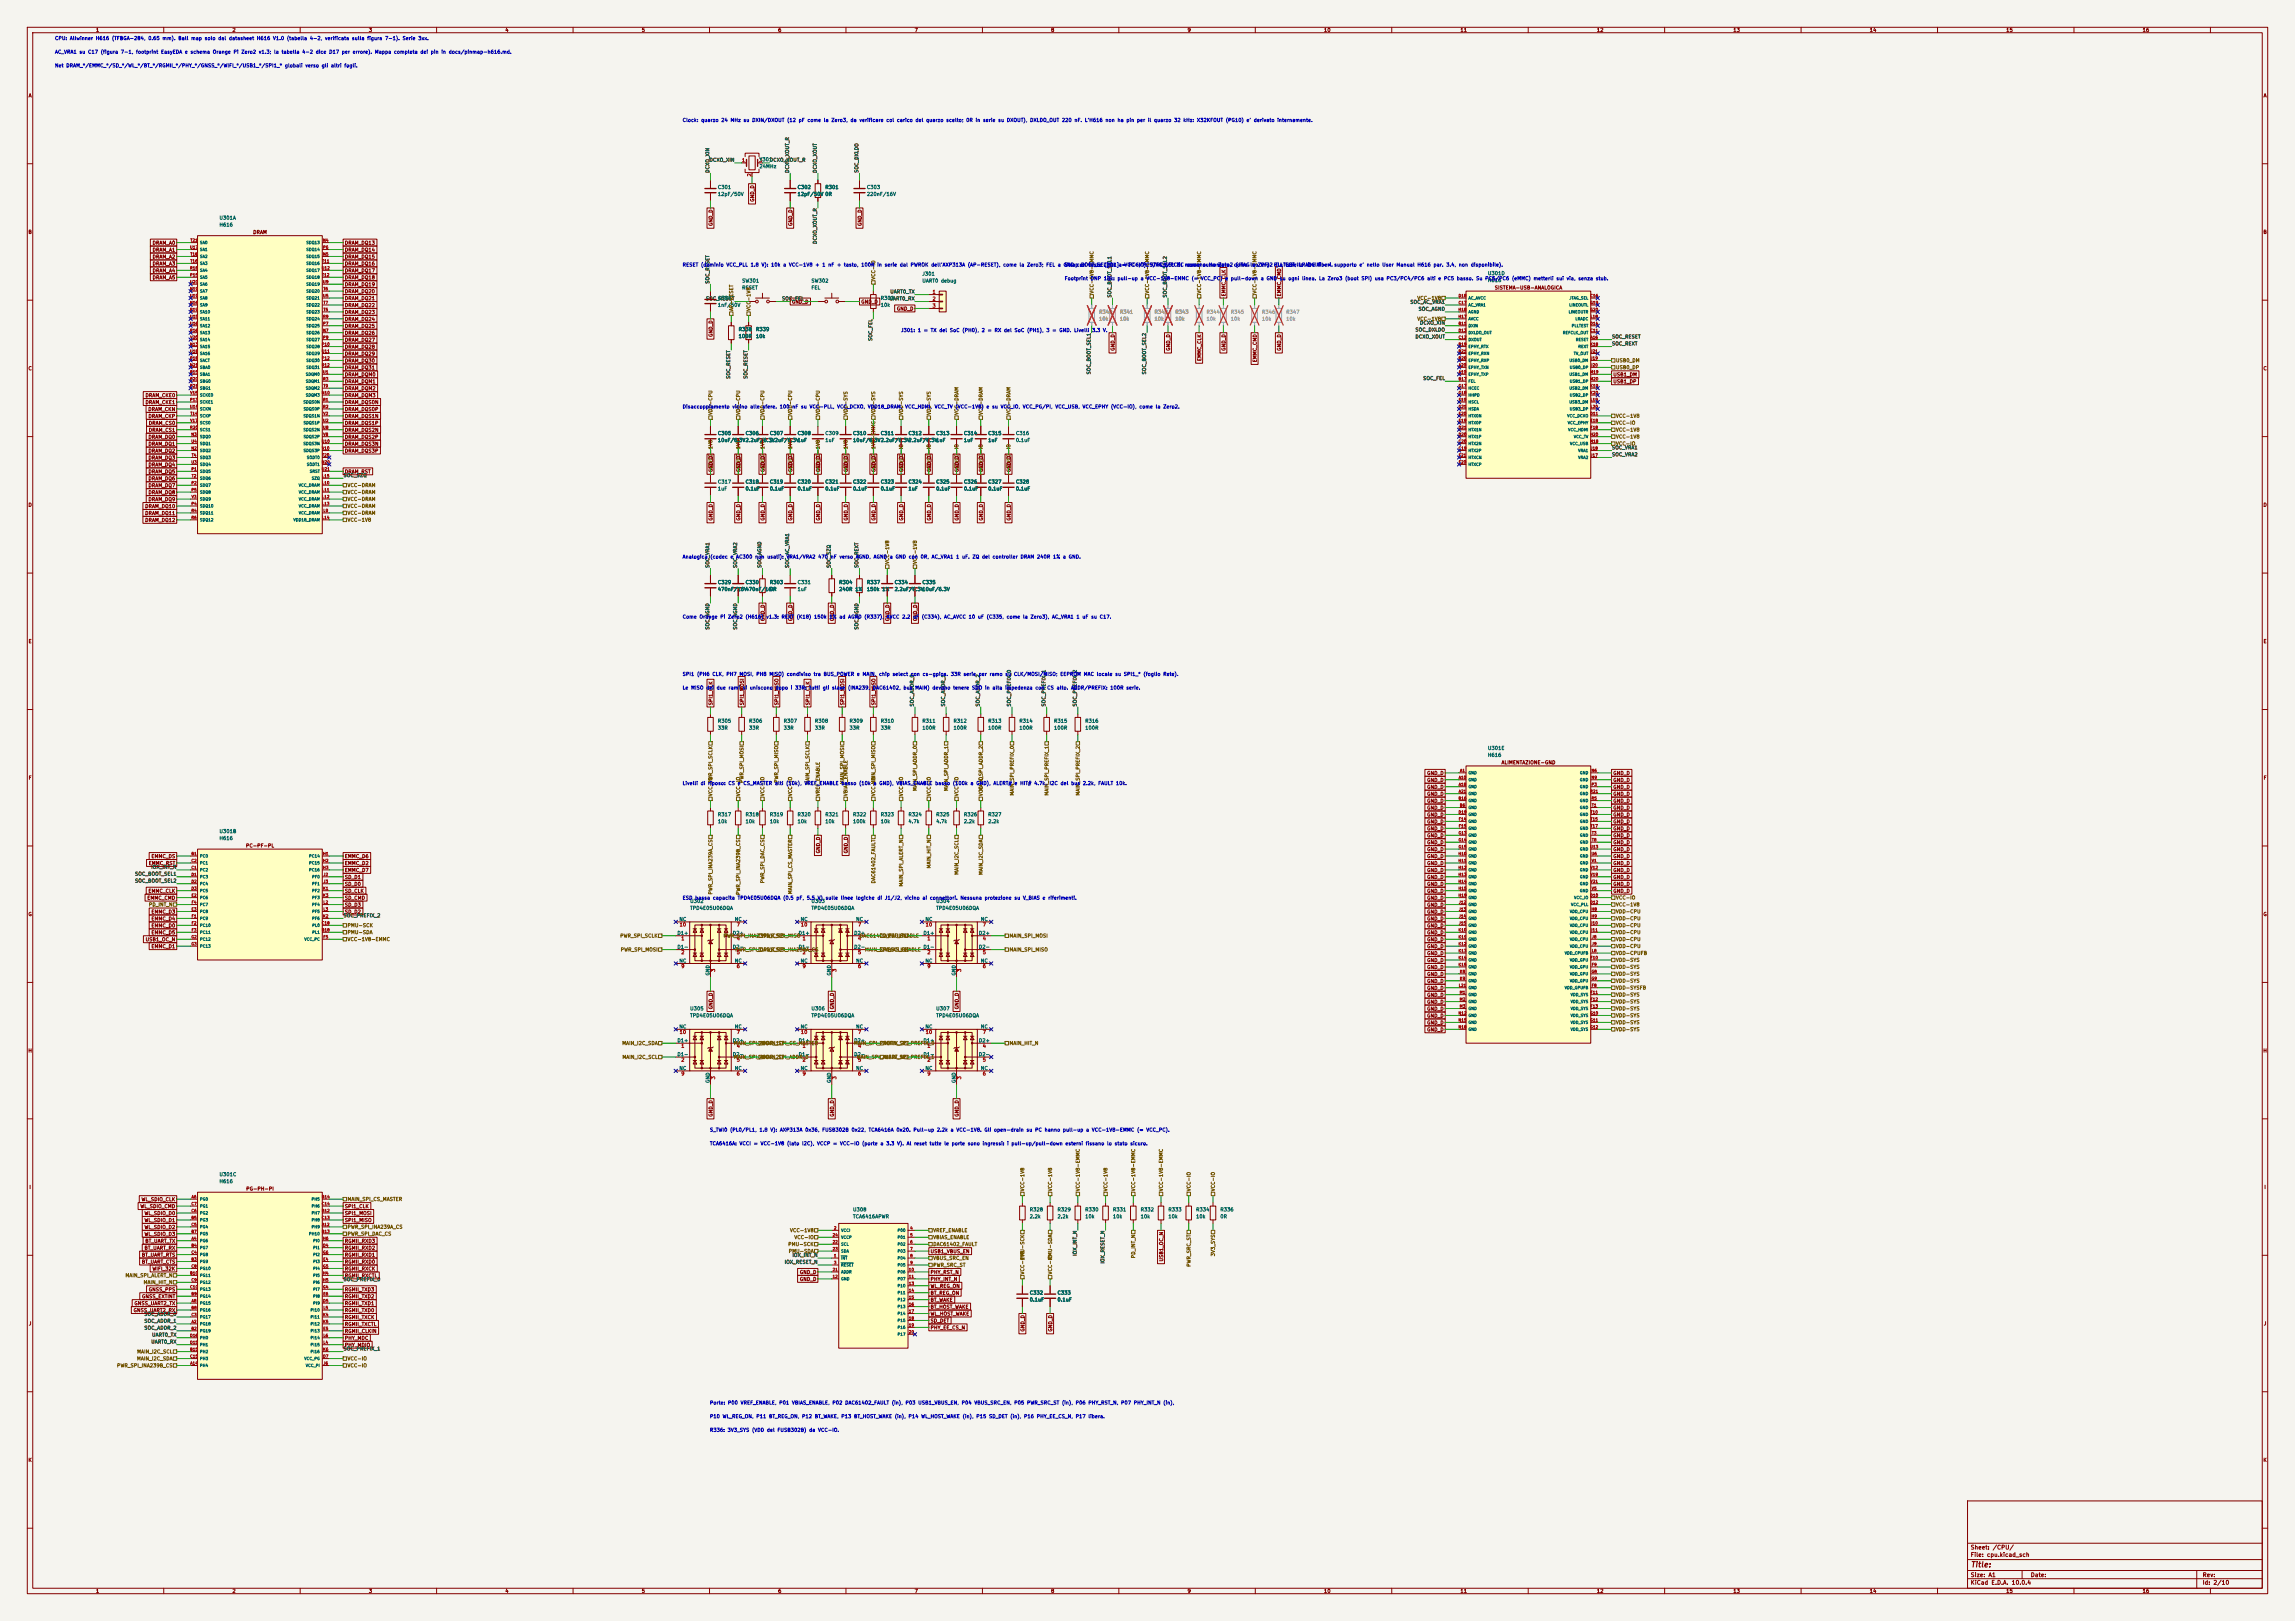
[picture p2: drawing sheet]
<svg xmlns="http://www.w3.org/2000/svg" width="841mm" height="594mm" viewBox="0 0 841 594" stroke-linecap="round" stroke-linejoin="round" font-family="sans-serif">
<defs><g id="words">
<text font-size="2" fill="#840000" x="722" y="574.8">Title:</text>
<g font-size="1.5" fill="#840000">
<text x="722" y="568.2">Sheet: /CPU/</text>
<text x="722" y="570.9">File: cpu.kicad_sch</text>
<text x="722" y="581.1">KiCad E.D.A. 10.0.4</text>
<text x="722" y="578.3">Size: A1</text>
<text x="744" y="578.3">Date:</text>
<text x="807" y="578.3">Rev:</text>
<text x="807" y="581.1">Id: 2/10</text>
</g>
<g font-size="1.3" fill="#840000">
<text x="35" y="12">1</text>
<text x="85" y="12">2</text>
<text x="135" y="12">3</text>
<text x="185" y="12">4</text>
<text x="235" y="12">5</text>
<text x="285" y="12">6</text>
<text x="335" y="12">7</text>
<text x="385" y="12">8</text>
<text x="435" y="12">9</text>
<text x="485" y="12">10</text>
<text x="535" y="12">11</text>
<text x="585" y="12">12</text>
<text x="635" y="12">13</text>
<text x="685" y="12">14</text>
<text x="735" y="12">15</text>
<text x="785" y="12">16</text>
<text x="10.3" y="36">A</text>
<text x="829.3" y="36">A</text>
<text x="276.7" y="74.1" transform="rotate(-90 276.7 74.1)">GND_D</text>
<text x="261.4" y="83" transform="rotate(-90 261.4 83)">GND_D</text>
<text x="290.6" y="83" transform="rotate(-90 290.6 83)">GND_D</text>
<text x="316" y="83" transform="rotate(-90 316 83)">GND_D</text>
<text x="10.3" y="86">B</text>
<text x="55.7" y="90">DRAM_A0</text>
<text x="92.6" y="86.1">DRAM</text>
<text x="126.2" y="90">DRAM_DQ13</text>
<text x="829.2" y="86">B</text>
<text x="55.7" y="95">DRAM_A2</text>
<text x="55.7" y="92.5">DRAM_A1</text>
<text x="126.2" y="92.5">DRAM_DQ14</text>
<text x="126.2" y="95">DRAM_DQ15</text>
<text x="55.7" y="97.6">DRAM_A3</text>
<text x="55.7" y="100.1">DRAM_A4</text>
<text x="126.2" y="97.6">DRAM_DQ16</text>
<text x="126.2" y="100.1">DRAM_DQ17</text>
<text x="55.7" y="102.7">DRAM_A5</text>
<text x="126.2" y="102.7">DRAM_DQ18</text>
<text x="126.2" y="105.2">DRAM_DQ19</text>
<text x="126.2" y="107.7">DRAM_DQ20</text>
<text x="547.6" y="106.4">SISTEMA-USB-ANALOGICA</text>
<text x="126.2" y="110.3">DRAM_DQ21</text>
<text x="126.2" y="112.8">DRAM_DQ22</text>
<text x="290" y="111.6">GND_D</text>
<text x="315.4" y="111.6">GND_D</text>
<text x="449.4" y="108.7" transform="rotate(-90 449.4 108.7)">EMMC_CLK</text>
<text x="469.7" y="108.7" transform="rotate(-90 469.7 108.7)">EMMC_CMD</text>
<text x="126.2" y="115.4">DRAM_DQ23</text>
<text x="126.2" y="117.9">DRAM_DQ24</text>
<text x="328.5" y="114.1">GND_D</text>
<text x="126.2" y="120.4">DRAM_DQ25</text>
<text x="126.2" y="123">DRAM_DQ26</text>
<text x="126.2" y="125.5">DRAM_DQ27</text>
<text x="261.4" y="123.6" transform="rotate(-90 261.4 123.6)">GND_D</text>
<text x="126.2" y="128.1">DRAM_DQ28</text>
<text x="126.2" y="130.6">DRAM_DQ29</text>
<text x="408.7" y="128.7" transform="rotate(-90 408.7 128.7)">GND_D</text>
<text x="429.1" y="128.7" transform="rotate(-90 429.1 128.7)">GND_D</text>
<text x="449.4" y="128.7" transform="rotate(-90 449.4 128.7)">GND_D</text>
<text x="469.7" y="128.7" transform="rotate(-90 469.7 128.7)">GND_D</text>
<text x="10.3" y="136">C</text>
<text x="126.2" y="133.1">DRAM_DQ30</text>
<text x="126.2" y="135.7">DRAM_DQ31</text>
<text x="440.5" y="132.5" transform="rotate(-90 440.5 132.5)">EMMC_CLK</text>
<text x="460.8" y="132.9" transform="rotate(-90 460.8 132.9)">EMMC_CMD</text>
<text x="829.2" y="136">C</text>
<text x="126.2" y="138.2">DRAM_DQM0</text>
<text x="126.2" y="140.8">DRAM_DQM1</text>
<text x="126.2" y="143.3">DRAM_DQM2</text>
<text x="591" y="138.2">USB1_DM</text>
<text x="591" y="140.8">USB1_DP</text>
<text x="53.1" y="145.8">DRAM_CKE0</text>
<text x="53.1" y="148.4">DRAM_CKE1</text>
<text x="126.2" y="145.8">DRAM_DQM3</text>
<text x="126.2" y="148.4">DRAM_DQS0N</text>
<text x="54.2" y="150.9">DRAM_CKN</text>
<text x="54.2" y="153.5">DRAM_CKP</text>
<text x="126.2" y="150.9">DRAM_DQS0P</text>
<text x="126.2" y="153.5">DRAM_DQS1N</text>
<text x="54.2" y="161.1">DRAM_DQ0</text>
<text x="54.4" y="156">DRAM_CS0</text>
<text x="54.4" y="158.5">DRAM_CS1</text>
<text x="126.2" y="156">DRAM_DQS1P</text>
<text x="126.2" y="158.5">DRAM_DQS2N</text>
<text x="126.2" y="161.1">DRAM_DQS2P</text>
<text x="54.2" y="163.6">DRAM_DQ1</text>
<text x="54.2" y="166.2">DRAM_DQ2</text>
<text x="126.2" y="166.2">DRAM_DQS3P</text>
<text x="126.2" y="163.6">DRAM_DQS3N</text>
<text x="54.2" y="168.7">DRAM_DQ3</text>
<text x="54.2" y="171.2">DRAM_DQ4</text>
<text x="54.2" y="173.8">DRAM_DQ5</text>
<text x="126.2" y="173.8">DRAM_RST</text>
<text x="261.4" y="173.2" transform="rotate(-90 261.4 173.2)">GND_D</text>
<text x="271.6" y="173.2" transform="rotate(-90 271.6 173.2)">GND_D</text>
<text x="280.5" y="173.2" transform="rotate(-90 280.5 173.2)">GND_D</text>
<text x="290.6" y="173.2" transform="rotate(-90 290.6 173.2)">GND_D</text>
<text x="300.8" y="173.2" transform="rotate(-90 300.8 173.2)">GND_D</text>
<text x="310.9" y="173.2" transform="rotate(-90 310.9 173.2)">GND_D</text>
<text x="321.1" y="173.2" transform="rotate(-90 321.1 173.2)">GND_D</text>
<text x="331.3" y="173.2" transform="rotate(-90 331.3 173.2)">GND_D</text>
<text x="341.4" y="173.2" transform="rotate(-90 341.4 173.2)">GND_D</text>
<text x="351.6" y="173.2" transform="rotate(-90 351.6 173.2)">GND_D</text>
<text x="360.5" y="173.2" transform="rotate(-90 360.5 173.2)">GND_D</text>
<text x="370.6" y="173.2" transform="rotate(-90 370.6 173.2)">GND_D</text>
<text x="54.2" y="176.3">DRAM_DQ6</text>
<text x="54.2" y="178.9">DRAM_DQ7</text>
<text x="10.3" y="186">D</text>
<text x="54.2" y="181.4">DRAM_DQ8</text>
<text x="54.2" y="183.9">DRAM_DQ9</text>
<text x="829.2" y="186">D</text>
<text x="53" y="186.5">DRAM_DQ10</text>
<text x="53" y="189">DRAM_DQ11</text>
<text x="53" y="191.6">DRAM_DQ12</text>
<text x="261.4" y="190.9" transform="rotate(-90 261.4 190.9)">GND_D</text>
<text x="271.6" y="190.9" transform="rotate(-90 271.6 190.9)">GND_D</text>
<text x="280.5" y="190.9" transform="rotate(-90 280.5 190.9)">GND_D</text>
<text x="290.6" y="190.9" transform="rotate(-90 290.6 190.9)">GND_D</text>
<text x="300.8" y="190.9" transform="rotate(-90 300.8 190.9)">GND_D</text>
<text x="310.9" y="190.9" transform="rotate(-90 310.9 190.9)">GND_D</text>
<text x="321.1" y="190.9" transform="rotate(-90 321.1 190.9)">GND_D</text>
<text x="331.3" y="190.9" transform="rotate(-90 331.3 190.9)">GND_D</text>
<text x="341.4" y="190.9" transform="rotate(-90 341.4 190.9)">GND_D</text>
<text x="351.6" y="190.9" transform="rotate(-90 351.6 190.9)">GND_D</text>
<text x="360.5" y="190.9" transform="rotate(-90 360.5 190.9)">GND_D</text>
<text x="370.6" y="190.9" transform="rotate(-90 370.6 190.9)">GND_D</text>
<text x="280.5" y="227.8" transform="rotate(-90 280.5 227.8)">GND_D</text>
<text x="290.6" y="227.8" transform="rotate(-90 290.6 227.8)">GND_D</text>
<text x="305.9" y="227.8" transform="rotate(-90 305.9 227.8)">GND_D</text>
<text x="326.2" y="227.8" transform="rotate(-90 326.2 227.8)">GND_D</text>
<text x="336.3" y="227.8" transform="rotate(-90 336.3 227.8)">GND_D</text>
<text x="10.3" y="236">E</text>
<text x="829.3" y="236">E</text>
<text x="261.4" y="258.6" transform="rotate(-90 261.4 258.6)">SPI1_CLK</text>
<text x="272.8" y="258.6" transform="rotate(-90 272.8 258.6)">SPI1_MOSI</text>
<text x="285.5" y="258.6" transform="rotate(-90 285.5 258.6)">SPI1_MISO</text>
<text x="297" y="258.6" transform="rotate(-90 297 258.6)">SPI1_CLK</text>
<text x="309.7" y="258.6" transform="rotate(-90 309.7 258.6)">SPI1_MOSI</text>
<text x="321.1" y="258.6" transform="rotate(-90 321.1 258.6)">SPI1_MISO</text>
<text x="550.1" y="280.4">ALIMENTAZIONE-GND</text>
<text x="10.3" y="286">F</text>
<text x="522.8" y="286.8">GND_D</text>
<text x="522.8" y="284.3">GND_D</text>
<text x="591" y="284.3">GND_D</text>
<text x="591" y="286.8">GND_D</text>
<text x="829.3" y="286">F</text>
<text x="522.8" y="291.9">GND_D</text>
<text x="522.8" y="289.4">GND_D</text>
<text x="591" y="289.4">GND_D</text>
<text x="591" y="291.9">GND_D</text>
<text x="522.8" y="299.5">GND_D</text>
<text x="522.8" y="297">GND_D</text>
<text x="522.8" y="294.4">GND_D</text>
<text x="591" y="294.4">GND_D</text>
<text x="591" y="297">GND_D</text>
<text x="591" y="299.5">GND_D</text>
<text x="522.8" y="304.6">GND_D</text>
<text x="522.8" y="302.1">GND_D</text>
<text x="591" y="302.1">GND_D</text>
<text x="591" y="304.6">GND_D</text>
<text x="90" y="310.9">PC-PF-PL</text>
<text x="522.8" y="307.1">GND_D</text>
<text x="522.8" y="309.7">GND_D</text>
<text x="591" y="307.1">GND_D</text>
<text x="591" y="309.7">GND_D</text>
<text x="54.4" y="317.3">EMMC_RST</text>
<text x="55.3" y="314.8">EMMC_DS</text>
<text x="126.2" y="317.3">EMMC_D2</text>
<text x="126.2" y="314.8">EMMC_D6</text>
<text x="300.8" y="312.9" transform="rotate(-90 300.8 312.9)">GND_D</text>
<text x="310.9" y="312.9" transform="rotate(-90 310.9 312.9)">GND_D</text>
<text x="522.8" y="312.2">GND_D</text>
<text x="522.8" y="314.8">GND_D</text>
<text x="522.8" y="317.3">GND_D</text>
<text x="591" y="312.2">GND_D</text>
<text x="591" y="314.8">GND_D</text>
<text x="591" y="317.3">GND_D</text>
<text x="126.2" y="322.4">SD_D1</text>
<text x="126.2" y="319.8">EMMC_D7</text>
<text x="522.8" y="319.8">GND_D</text>
<text x="522.8" y="322.4">GND_D</text>
<text x="591" y="319.8">GND_D</text>
<text x="591" y="322.4">GND_D</text>
<text x="53.8" y="330">EMMC_CMD</text>
<text x="54.2" y="327.5">EMMC_CLK</text>
<text x="126.2" y="330">SD_CMD</text>
<text x="126.2" y="327.5">SD_CLK</text>
<text x="126.2" y="324.9">SD_D0</text>
<text x="522.8" y="324.9">GND_D</text>
<text x="522.8" y="327.5">GND_D</text>
<text x="522.8" y="330">GND_D</text>
<text x="591" y="324.9">GND_D</text>
<text x="591" y="327.5">GND_D</text>
<text x="10.3" y="336">G</text>
<text x="55.3" y="335.1">EMMC_D3</text>
<text x="126.2" y="335.1">SD_D2</text>
<text x="126.2" y="332.5">SD_D3</text>
<text x="522.8" y="332.5">GND_D</text>
<text x="522.8" y="335.1">GND_D</text>
<text x="829.2" y="336">G</text>
<text x="55.3" y="340.2">EMMC_D0</text>
<text x="55.3" y="337.6">EMMC_D4</text>
<text x="522.8" y="337.6">GND_D</text>
<text x="522.8" y="340.2">GND_D</text>
<text x="53.2" y="345.2">USB1_OC_N</text>
<text x="55.3" y="347.8">EMMC_D1</text>
<text x="55.3" y="342.7">EMMC_D5</text>
<text x="522.8" y="342.7">GND_D</text>
<text x="522.8" y="345.2">GND_D</text>
<text x="522.8" y="347.8">GND_D</text>
<text x="522.8" y="350.3">GND_D</text>
<text x="522.8" y="352.9">GND_D</text>
<text x="522.8" y="355.4">GND_D</text>
<text x="522.8" y="357.9">GND_D</text>
<text x="522.8" y="360.5">GND_D</text>
<text x="522.8" y="363">GND_D</text>
<text x="522.8" y="365.6">GND_D</text>
<text x="261.4" y="370" transform="rotate(-90 261.4 370)">GND_D</text>
<text x="305.9" y="370" transform="rotate(-90 305.9 370)">GND_D</text>
<text x="351.6" y="370" transform="rotate(-90 351.6 370)">GND_D</text>
<text x="522.8" y="368.1">GND_D</text>
<text x="522.8" y="370.6">GND_D</text>
<text x="522.8" y="373.2">GND_D</text>
<text x="522.8" y="375.7">GND_D</text>
<text x="522.8" y="378.3">GND_D</text>
<text x="10.2" y="386">H</text>
<text x="829.2" y="386">H</text>
<text x="261.4" y="409.4" transform="rotate(-90 261.4 409.4)">GND_D</text>
<text x="305.9" y="409.4" transform="rotate(-90 305.9 409.4)">GND_D</text>
<text x="351.6" y="409.4" transform="rotate(-90 351.6 409.4)">GND_D</text>
<text x="10.6" y="436">I</text>
<text x="90.1" y="436.6">PG-PH-PI</text>
<text x="829.6" y="436">I</text>
<text x="51.3" y="443">WL_SDIO_CMD</text>
<text x="51.7" y="440.5">WL_SDIO_CLK</text>
<text x="126.2" y="443">SPI1_CLK</text>
<text x="52.8" y="448.1">WL_SDIO_D1</text>
<text x="52.8" y="445.6">WL_SDIO_D0</text>
<text x="126.2" y="445.6">SPI1_MOSI</text>
<text x="126.2" y="448.1">SPI1_MISO</text>
<text x="52.8" y="453.2">WL_SDIO_D3</text>
<text x="52.8" y="450.6">WL_SDIO_D2</text>
<text x="53.1" y="455.7">BT_UART_TX</text>
<text x="126.2" y="455.7">RGMII_RXD3</text>
<text x="51.8" y="460.8">BT_UART_RTS</text>
<text x="52.8" y="458.3">BT_UART_RX</text>
<text x="126.2" y="458.3">RGMII_RXD2</text>
<text x="126.2" y="460.8">RGMII_RXD1</text>
<text x="340.8" y="459.5">USB1_VBUS_EN</text>
<text x="51.8" y="463.3">BT_UART_CTS</text>
<text x="55.7" y="465.9">WIFI_32K</text>
<text x="126.2" y="463.3">RGMII_RXD0</text>
<text x="126.2" y="465.9">RGMII_RXCK</text>
<text x="292.9" y="467.2">GND_D</text>
<text x="340.8" y="467.2">PHY_RST_N</text>
<text x="426.5" y="462.4" transform="rotate(-90 426.5 462.4)">USB1_OC_N</text>
<text x="54.4" y="473.5">GNSS_PPS</text>
<text x="126.2" y="468.4">RGMII_RXCTL</text>
<text x="126.2" y="473.5">RGMII_TXD3</text>
<text x="292.9" y="469.7">GND_D</text>
<text x="340.8" y="469.7">PHY_INT_N</text>
<text x="340.8" y="472.2">WL_REG_ON</text>
<text x="49.1" y="478.6">GNSS_UART2_TX</text>
<text x="51.9" y="476">GNSS_EXTINT</text>
<text x="126.2" y="476">RGMII_TXD2</text>
<text x="126.2" y="478.6">RGMII_TXD1</text>
<text x="340.8" y="479.9">BT_HOST_WAKE</text>
<text x="340.8" y="477.3">BT_WAKE</text>
<text x="340.8" y="474.8">BT_REG_ON</text>
<text x="10.4" y="486">J</text>
<text x="48.8" y="481.1">GNSS_UART2_RX</text>
<text x="126.2" y="481.1">RGMII_TXD0</text>
<text x="126.2" y="483.7">RGMII_TXCK</text>
<text x="340.8" y="484.9">SD_DET</text>
<text x="340.8" y="482.4">WL_HOST_WAKE</text>
<text x="829.4" y="486">J</text>
<text x="126.2" y="486.2">RGMII_TXCTL</text>
<text x="126.2" y="488.7">RGMII_CLKIN</text>
<text x="126.2" y="491.3">PHY_MDC</text>
<text x="340.8" y="487.5">PHY_EE_CS_N</text>
<text x="375.7" y="488.1" transform="rotate(-90 375.7 488.1)">GND_D</text>
<text x="385.9" y="488.1" transform="rotate(-90 385.9 488.1)">GND_D</text>
<text x="126.2" y="493.8">PHY_MDIO</text>
<text x="10.3" y="536">K</text>
<text x="829.2" y="536">K</text>
<text x="35" y="584">1</text>
<text x="85" y="584">2</text>
<text x="135" y="584">3</text>
<text x="185" y="584">4</text>
<text x="235" y="584">5</text>
<text x="285" y="584">6</text>
<text x="335" y="584">7</text>
<text x="385" y="584">8</text>
<text x="435" y="584">9</text>
<text x="485" y="584">10</text>
<text x="535" y="584">11</text>
<text x="585" y="584">12</text>
<text x="635" y="584">13</text>
<text x="685" y="584">14</text>
<text x="735" y="584">15</text>
<text x="785" y="584">16</text>
</g>
<g font-size="1.3" fill="#0000c2">
<text x="20" y="15">CPU: Allwinner H616 (TFBGA-284, 0.65 mm). Ball map solo dal datasheet H616 V1.0 (tabella 4-2, verificata sulla figura 7-1). Serie 3xx.</text>
<text x="20" y="20">AC_VRA1 su C17 (figura 7-1, footprint EasyEDA e schema Orange Pi Zero2 v1.3; la tabella 4-2 dice D17 per errore). Mappa completa dei pin in docs/pinmap-h616.md.</text>
<text x="20" y="25">Net DRAM_*/EMMC_*/SD_*/WL_*/BT_*/RGMII_*/PHY_*/GNSS_*/WIFI_*/USB1_*/SPI1_* globali verso gli altri fogli.</text>
<text x="250" y="45">Clock: quarzo 24 MHz su DXIN/DXOUT (12 pF come la Zero3, da verificare col carico del quarzo scelto; 0R in serie su DXOUT), DXLDO_OUT 220 nF. L'H616 non ha pin per il quarzo 32 kHz: X32KFOUT (PG10) e' derivato internamente.</text>
<text x="250" y="98">RESET (dominio VCC_PLL 1.8 V): 10k a VCC-1V8 + 1 nF + tasto, 100R in serie dal PWROK dell'AXP313A (AP-RESET), come la Zero3; FEL a GND con tasto (10k</text>
<text x="390" y="98">Strap BOOT_SEL[4:1]a= PC6/PC5/PC4/PC3:</text>
<text x="411.9" y="98">VCC-IO). JTAG_SEL NCnessuno montato,</text>
<text x="434.6" y="98">come sulla Zero2come</text>
<text x="452.7" y="98">(JTAGla</text>
<text x="458.8" y="98">suZero2 PLLTEST, LRADC liberi. supporto e' nello User Manual H616 par. 3.4, non disponibile).</text>
<text x="461.9" y="98">PF).</text>
<text x="467.2" y="98">(la</text>
<text x="470.9" y="98">tabella livelli -&gt;</text>
<text x="390" y="103">Footprint DNP 10k: pull-up a VCC-1V8-EMMC (= VCC_PC) e pull-down a GND su ogni linea. La Zero3 (boot SPI) usa PC3/PC4/PC6 alti e PC5 basso. Su PC5/PC6 (eMMC) metterli sui via, senza stub.</text>
<text x="330" y="122">J301: 1 = TX del SoC (PH0), 2 = RX del SoC (PH1), 3 = GND. Livelli 3.3 V.</text>
<text x="250" y="150">Disaccoppiamento vicino alle sfere. 100 nF su VCC-PLL, VCC_DCXO, VDD18_DRAM, VCC_HDMI, VCC_TV (VCC-1V8) e su VCC_IO, VCC_PG/PI, VCC_USB, VCC_EPHY (VCC-IO), come la Zero2.</text>
<text x="250" y="205">Analogica (codec e AC300 non usati): VRA1/VRA2 470 nF verso AGND, AGND a GND con 0R, AC_VRA1 1 uF. ZQ del controller DRAM 240R 1% a GND.</text>
<text x="250" y="227">Come Orange Pi Zero2 (H616) v1.3: REXT</text>
<text x="291.8" y="227">(K18) 150k</text>
<text x="303.8" y="227">1% ad AGND (R337),</text>
<text x="324.7" y="227">AVCC 2.2</text>
<text x="334.4" y="227">uF</text>
<text x="337.6" y="227">(C334), AC_AVCC 10 uF (C335, come la Zero3), AC_VRA1 1 uF su C17.</text>
<text x="250" y="248">SPI1 (PH6 CLK, PH7</text>
<text x="270.8" y="248">MOSI, PH8 MISO) condiviso tra BUS_POWER e MAIN,</text>
<text x="322" y="248">chip select con cs-gpios. 33R serie per ramo su CLK/MOSI/MISO; EEPROM MAC locale su SPI1_* (foglio Rete).</text>
<text x="250" y="253">Le MISO dei</text>
<text x="262.5" y="253">due rami si uniscono</text>
<text x="284" y="253">dopo i 33R: tutti gli slave</text>
<text x="310.6" y="253">(INA239,</text>
<text x="319.7" y="253">DAC61402, bus MAIN) devono tenere SDO in alta impedenza con CS alto. ADDR/PREFIX: 100R serie.</text>
<text x="250" y="288">Livelli di riposo: CS e CS_MASTER alti (10k), VREF_ENABLE basso (10k a GND), VBIAS_ENABLE basso (100k a GND), ALERT# e HIT# 4.7k, I2C del bus 2.2k, FAULT 10k.</text>
<text x="250" y="330">ESD bassa capacita TPD4E05U06DQA (0.5 pF, 5.5 V) sulle linee logiche di J1/J2, vicino ai connettori. Nessuna protezione su V_BIAS e riferimenti.</text>
<text x="260" y="415">S_TWI0 (PL0/PL1, 1.8 V): AXP313A 0x36, FUSB302B 0x22, TCA6416A 0x20. Pull-up 2.2k a VCC-1V8. Gli open-drain su PC hanno pull-up a VCC-1V8-EMMC (= VCC_PC).</text>
<text x="260" y="420">TCA6416A: VCCI = VCC-1V8 (lato I2C), VCCP = VCC-IO (porte a 3.3 V). Al reset tutte le porte sono ingressi: i pull-up/pull-down esterni fissano lo stato sicuro.</text>
<text x="260" y="515">Porte: P00 VREF_ENABLE, P01 VBIAS_ENABLE, P02 DAC61402_FAULT (in), P03 USB1_VBUS_EN, P04 VBUS_SRC_EN, P05 PWR_SRC_ST (in), P06 PHY_RST_N, P07 PHY_INT_N (in),</text>
<text x="260" y="520">P10 WL_REG_ON, P11 BT_REG_ON, P12 BT_WAKE, P13 BT_HOST_WAKE (in), P14 WL_HOST_WAKE (in), P15 SD_DET (in), P16 PHY_EE_CS_N, P17 libera.</text>
<text x="260" y="525">R336: 3V3_SYS (VDD del FUSB302B) da VCC-IO.</text>
</g>
<g font-size="1.3" fill="#0f0f0f">
<text x="259.8" y="59.6">DCXO_XIN</text>
<text x="281.9" y="59.6">DCXO_XOUT_R</text>
<text x="260.2" y="63.5" transform="rotate(-90 260.2 63.5)">DCXO_XIN</text>
<text x="289.4" y="63.5" transform="rotate(-90 289.4 63.5)">DCXO_XOUT_R</text>
<text x="299.6" y="63.5" transform="rotate(-90 299.6 63.5)">DCXO_XOUT</text>
<text x="314.8" y="63.5" transform="rotate(-90 314.8 63.5)">SOC_DXLDO</text>
<text x="299.6" y="89.5" transform="rotate(-90 299.6 89.5)">DCXO_XOUT_R</text>
<text x="260.2" y="104.1" transform="rotate(-90 260.2 104.1)">SOC_RESET</text>
<text x="326.1" y="107.8">UART0_TX</text>
<text x="258.5" y="110.4">SOC_RESET</text>
<text x="286.4" y="110.4">SOC_FEL</text>
<text x="325.8" y="110.4">UART0_RX</text>
<text x="407.5" y="109.2" transform="rotate(-90 407.5 109.2)">SOC_BOOT_SEL1</text>
<text x="427.9" y="109.2" transform="rotate(-90 427.9 109.2)">SOC_BOOT_SEL2</text>
<text x="516.6" y="111.6">SOC_AC_VRA1</text>
<text x="519.7" y="114.2">SOC_AGND</text>
<text x="520.2" y="119.3">DCXO_XIN</text>
<text x="319.9" y="125.1" transform="rotate(-90 319.9 125.1)">SOC_FEL</text>
<text x="518.5" y="124.3">DCXO_XOUT</text>
<text x="518.5" y="121.8">SOC_DXLDO</text>
<text x="590.5" y="124.3">SOC_RESET</text>
<text x="590.5" y="126.9">SOC_REXT</text>
<text x="399.9" y="137.4" transform="rotate(-90 399.9 137.4)">SOC_BOOT_SEL1</text>
<text x="420.2" y="137.4" transform="rotate(-90 420.2 137.4)">SOC_BOOT_SEL2</text>
<text x="267.8" y="139" transform="rotate(-90 267.8 139)">SOC_RESET</text>
<text x="274.2" y="139" transform="rotate(-90 274.2 139)">SOC_RESET</text>
<text x="521.3" y="139.6">SOC_FEL</text>
<text x="590.5" y="167.5">SOC_VRA2</text>
<text x="590.5" y="165">SOC_VRA1</text>
<text x="125.7" y="175.1">SOC_SZQ</text>
<text x="260.2" y="208.3" transform="rotate(-90 260.2 208.3)">SOC_VRA1</text>
<text x="270.4" y="208.3" transform="rotate(-90 270.4 208.3)">SOC_VRA2</text>
<text x="279.3" y="208.3" transform="rotate(-90 279.3 208.3)">SOC_AGND</text>
<text x="289.4" y="208.3" transform="rotate(-90 289.4 208.3)">SOC_AC_VRA1</text>
<text x="304.7" y="208.3" transform="rotate(-90 304.7 208.3)">SOC_SZQ</text>
<text x="314.8" y="208.3" transform="rotate(-90 314.8 208.3)">SOC_REXT</text>
<text x="260.2" y="230.9" transform="rotate(-90 260.2 230.9)">SOC_AGND</text>
<text x="270.4" y="230.9" transform="rotate(-90 270.4 230.9)">SOC_AGND</text>
<text x="314.8" y="230.9" transform="rotate(-90 314.8 230.9)">SOC_AGND</text>
<text x="335.2" y="259.1" transform="rotate(-90 335.2 259.1)">SOC_ADDR_0</text>
<text x="346.6" y="259.1" transform="rotate(-90 346.6 259.1)">SOC_ADDR_1</text>
<text x="359.3" y="259.1" transform="rotate(-90 359.3 259.1)">SOC_ADDR_2</text>
<text x="370.7" y="259.1" transform="rotate(-90 370.7 259.1)">SOC_PREFIX_0</text>
<text x="383.4" y="259.1" transform="rotate(-90 383.4 259.1)">SOC_PREFIX_1</text>
<text x="394.8" y="259.1" transform="rotate(-90 394.8 259.1)">SOC_PREFIX_2</text>
<text x="49.3" y="321.2">SOC_BOOT_SEL1</text>
<text x="49.3" y="323.7">SOC_BOOT_SEL2</text>
<text x="55.3" y="318.6">IOX_INT_N</text>
<text x="125.7" y="336.4">SOC_PREFIX_2</text>
<text x="290.2" y="460.9">IOX_INT_N</text>
<text x="394.8" y="460.4" transform="rotate(-90 394.8 460.4)">IOX_INT_N</text>
<text x="287.4" y="463.4">IOX_RESET_N</text>
<text x="405" y="463.2" transform="rotate(-90 405 463.2)">IOX_RESET_N</text>
<text x="125.7" y="469.8">SOC_PREFIX_0</text>
<text x="52.7" y="482.5">SOC_ADDR_0</text>
<text x="52.7" y="485">SOC_ADDR_1</text>
<text x="52.7" y="487.6">SOC_ADDR_2</text>
<text x="55.6" y="490.1">UART0_TX</text>
<text x="55.3" y="492.6">UART0_RX</text>
<text x="125.7" y="495.2">SOC_PREFIX_1</text>
</g>
<g font-size="1.3" fill="#a90000">
<text x="271.7" y="59.7">1</text>
<text x="278.1" y="59.7">3</text>
<text x="275.6" y="64.8" transform="rotate(-90 275.6 64.8)">2</text>
<text x="341.6" y="107.9">1</text>
<text x="341.6" y="110.5">2</text>
<text x="341.6" y="113">3</text>
<text x="248.9" y="339.8">10</text>
<text x="269.8" y="339.8">7</text>
<text x="293.3" y="339.8">10</text>
<text x="314.3" y="339.8">7</text>
<text x="339" y="339.8">10</text>
<text x="360" y="339.8">7</text>
<text x="249.5" y="344.9">1</text>
<text x="269.8" y="344.9">4</text>
<text x="293.9" y="344.9">1</text>
<text x="314.3" y="344.9">4</text>
<text x="339.7" y="344.9">1</text>
<text x="360" y="344.9">4</text>
<text x="249.5" y="349.9">2</text>
<text x="269.8" y="349.9">5</text>
<text x="293.9" y="349.9">2</text>
<text x="314.3" y="349.9">5</text>
<text x="339.7" y="349.9">2</text>
<text x="360" y="349.9">5</text>
<text x="249.5" y="355">9</text>
<text x="262.3" y="356.3" transform="rotate(-90 262.3 356.3)">3</text>
<text x="269.8" y="355">6</text>
<text x="293.9" y="355">9</text>
<text x="306.8" y="356.3" transform="rotate(-90 306.8 356.3)">3</text>
<text x="314.3" y="355">6</text>
<text x="339.7" y="355">9</text>
<text x="352.5" y="356.3" transform="rotate(-90 352.5 356.3)">3</text>
<text x="360" y="355">6</text>
<text x="248.9" y="379.2">10</text>
<text x="269.8" y="379.2">7</text>
<text x="293.3" y="379.2">10</text>
<text x="314.3" y="379.2">7</text>
<text x="339" y="379.2">10</text>
<text x="360" y="379.2">7</text>
<text x="249.5" y="384.2">1</text>
<text x="249.5" y="389.3">2</text>
<text x="269.8" y="384.2">4</text>
<text x="269.8" y="389.3">5</text>
<text x="293.9" y="384.2">1</text>
<text x="293.9" y="389.3">2</text>
<text x="314.3" y="384.2">4</text>
<text x="314.3" y="389.3">5</text>
<text x="339.7" y="384.2">1</text>
<text x="339.7" y="389.3">2</text>
<text x="360" y="384.2">4</text>
<text x="360" y="389.3">5</text>
<text x="249.5" y="394.4">9</text>
<text x="262.3" y="395.7" transform="rotate(-90 262.3 395.7)">3</text>
<text x="269.8" y="394.4">6</text>
<text x="293.9" y="394.4">9</text>
<text x="306.8" y="395.7" transform="rotate(-90 306.8 395.7)">3</text>
<text x="314.3" y="394.4">6</text>
<text x="339.7" y="394.4">9</text>
<text x="352.5" y="395.7" transform="rotate(-90 352.5 395.7)">3</text>
<text x="360" y="394.4">6</text>
</g>
<g font-size="1.3" fill="#006464">
<text x="278.1" y="59.4">Y301</text>
<text x="278.1" y="61.9">24MHz</text>
<text x="262.9" y="69.6">C301</text>
<text x="292.1" y="69.6">C302</text>
<text x="302.3" y="69.6">R301</text>
<text x="317.5" y="69.6">C303</text>
<text x="262.9" y="72.1">12pF/50V</text>
<text x="292.1" y="72.1">12pF/50V 0R</text>
<text x="317.5" y="72.1">220nF/16V</text>
<text x="80.3" y="80.8">U301A</text>
<text x="80.3" y="83.3">H616</text>
<text x="337.8" y="101.3">J301</text>
<text x="545.1" y="101.1">U301D</text>
<text x="271.8" y="106.4">RESET</text>
<text x="271.8" y="103.8">SW301</text>
<text x="297.2" y="106.4">FEL</text>
<text x="297.2" y="103.8">SW302</text>
<text x="337.8" y="103.8">UART0 debug</text>
<text x="545.1" y="103.7">H616</text>
<text x="262.9" y="110.2">C304</text>
<text x="262.9" y="112.7">1nF/50V</text>
<text x="322.6" y="110.2">R302</text>
<text x="322.6" y="112.7">10k</text>
<text x="270.5" y="121.6">R338</text>
<text x="270.5" y="124.2">100R</text>
<text x="276.9" y="121.6">R339</text>
<text x="276.9" y="124.2">10k</text>
<text x="262.9" y="159.7">C305</text>
<text x="273.1" y="159.7">C306</text>
<text x="281.9" y="159.7">C307</text>
<text x="292.1" y="159.7">C308</text>
<text x="302.3" y="159.7">C309</text>
<text x="312.4" y="159.7">C310</text>
<text x="322.6" y="159.7">C311</text>
<text x="332.7" y="159.7">C312</text>
<text x="342.9" y="159.7">C313</text>
<text x="353.1" y="159.7">C314</text>
<text x="362" y="159.7">C315</text>
<text x="372.1" y="159.7">C316</text>
<text x="262.9" y="162.3">10uF/6.3V2.2uF/6.3V</text>
<text x="281.9" y="162.3">2.2uF/6.3V</text>
<text x="292.1" y="162.3">1uF</text>
<text x="302.3" y="162.3">1uF</text>
<text x="312.4" y="162.3">10uF/6.3V2.2uF/6.3V</text>
<text x="332.7" y="162.3">2.2uF/6.3V</text>
<text x="342.9" y="162.3">1uF</text>
<text x="353.1" y="162.3">1uF</text>
<text x="362" y="162.3">1uF</text>
<text x="372.1" y="162.3">0.1uF</text>
<text x="262.9" y="177.5">C317</text>
<text x="273.1" y="177.5">C318</text>
<text x="281.9" y="177.5">C319</text>
<text x="292.1" y="177.5">C320</text>
<text x="302.3" y="177.5">C321</text>
<text x="312.4" y="177.5">C322</text>
<text x="322.6" y="177.5">C323</text>
<text x="332.7" y="177.5">C324</text>
<text x="342.9" y="177.5">C325</text>
<text x="353.1" y="177.5">C326</text>
<text x="362" y="177.5">C327</text>
<text x="372.1" y="177.5">C328</text>
<text x="262.9" y="180">1uF</text>
<text x="273.1" y="180">0.1uF</text>
<text x="281.9" y="180">0.1uF</text>
<text x="292.1" y="180">0.1uF</text>
<text x="302.3" y="180">0.1uF</text>
<text x="312.4" y="180">0.1uF</text>
<text x="322.6" y="180">0.1uF</text>
<text x="332.7" y="180">1uF</text>
<text x="342.9" y="180">0.1uF</text>
<text x="353.1" y="180">0.1uF</text>
<text x="362" y="180">0.1uF</text>
<text x="372.1" y="180">0.1uF</text>
<text x="262.9" y="214.3">C329</text>
<text x="273.1" y="214.3">C330</text>
<text x="281.9" y="214.3">R303</text>
<text x="292.1" y="214.3">C331</text>
<text x="307.3" y="214.3">R304</text>
<text x="317.5" y="214.3">R337</text>
<text x="327.7" y="214.3">C334</text>
<text x="337.8" y="214.3">C335</text>
<text x="262.9" y="216.9">470nF/16V</text>
<text x="273.1" y="216.9">470nF/16V</text>
<text x="281.9" y="216.9">0R</text>
<text x="292.1" y="216.9">1uF</text>
<text x="307.3" y="216.9">240R 1%</text>
<text x="317.5" y="216.9">150k 1%</text>
<text x="327.7" y="216.9">2.2uF/6.3V</text>
<text x="337.8" y="216.9">10uF/6.3V</text>
<text x="262.9" y="265.1">R305</text>
<text x="262.9" y="267.7">33R</text>
<text x="274.3" y="265.1">R306</text>
<text x="274.3" y="267.7">33R</text>
<text x="287" y="265.1">R307</text>
<text x="287" y="267.7">33R</text>
<text x="298.5" y="265.1">R308</text>
<text x="298.5" y="267.7">33R</text>
<text x="311.2" y="265.1">R309</text>
<text x="311.2" y="267.7">33R</text>
<text x="322.6" y="265.1">R310</text>
<text x="322.6" y="267.7">33R</text>
<text x="337.8" y="265.1">R311</text>
<text x="337.8" y="267.7">100R</text>
<text x="349.3" y="265.1">R312</text>
<text x="349.3" y="267.7">100R</text>
<text x="362" y="265.1">R313</text>
<text x="362" y="267.7">100R</text>
<text x="373.4" y="265.1">R314</text>
<text x="373.4" y="267.7">100R</text>
<text x="386.1" y="265.1">R315</text>
<text x="386.1" y="267.7">100R</text>
<text x="397.5" y="265.1">R316</text>
<text x="397.5" y="267.7">100R</text>
<text x="545.1" y="275.1">U301E</text>
<text x="545.1" y="277.6">H616</text>
<text x="262.9" y="299.4">R317</text>
<text x="273.1" y="299.4">R318</text>
<text x="281.9" y="299.4">R319</text>
<text x="292.1" y="299.4">R320</text>
<text x="302.3" y="299.4">R321</text>
<text x="312.4" y="299.4">R322</text>
<text x="322.6" y="299.4">R323</text>
<text x="332.7" y="299.4">R324</text>
<text x="342.9" y="299.4">R325</text>
<text x="353.1" y="299.4">R326</text>
<text x="362" y="299.4">R327</text>
<text x="80.3" y="305.6">U301B</text>
<text x="262.9" y="302">10k</text>
<text x="273.1" y="302">10k</text>
<text x="281.9" y="302">10k</text>
<text x="292.1" y="302">10k</text>
<text x="302.3" y="302">10k</text>
<text x="312.4" y="302">100k</text>
<text x="322.6" y="302">10k</text>
<text x="332.7" y="302">4.7k</text>
<text x="342.9" y="302">4.7k</text>
<text x="353.1" y="302">2.2k</text>
<text x="362" y="302">2.2k</text>
<text x="80.3" y="308.1">H616</text>
<text x="252.7" y="333.7">TPD4E05U06DQA</text>
<text x="252.7" y="331.2">U302</text>
<text x="297.2" y="333.7">TPD4E05U06DQA</text>
<text x="297.2" y="331.2">U303</text>
<text x="342.9" y="333.7">TPD4E05U06DQA</text>
<text x="342.9" y="331.2">U304</text>
<text x="248.8" y="337.8">NC</text>
<text x="269.1" y="337.8">NC</text>
<text x="293.2" y="337.8">NC</text>
<text x="313.6" y="337.8">NC</text>
<text x="339" y="337.8">NC</text>
<text x="359.3" y="337.8">NC</text>
<text x="248.1" y="342.9">D1+</text>
<text x="248.1" y="348">D1-</text>
<text x="268.4" y="342.9">D2+</text>
<text x="268.4" y="348">D2-</text>
<text x="292.5" y="342.9">D1+</text>
<text x="292.5" y="348">D1-</text>
<text x="312.8" y="342.9">D2+</text>
<text x="312.8" y="348">D2-</text>
<text x="338.2" y="342.9">D1+</text>
<text x="338.2" y="348">D1-</text>
<text x="358.6" y="342.9">D2+</text>
<text x="358.6" y="348">D2-</text>
<text x="248.8" y="353">NC</text>
<text x="269.1" y="353">NC</text>
<text x="293.2" y="353">NC</text>
<text x="313.6" y="353">NC</text>
<text x="339" y="353">NC</text>
<text x="359.3" y="353">NC</text>
<text x="260.3" y="357.6" transform="rotate(-90 260.3 357.6)">GND</text>
<text x="304.8" y="357.6" transform="rotate(-90 304.8 357.6)">GND</text>
<text x="350.5" y="357.6" transform="rotate(-90 350.5 357.6)">GND</text>
<text x="252.7" y="370.5">U305</text>
<text x="297.2" y="370.5">U306</text>
<text x="342.9" y="370.5">U307</text>
<text x="248.8" y="377.2">NC</text>
<text x="252.7" y="373.1">TPD4E05U06DQA</text>
<text x="269.1" y="377.2">NC</text>
<text x="293.2" y="377.2">NC</text>
<text x="297.2" y="373.1">TPD4E05U06DQA</text>
<text x="313.6" y="377.2">NC</text>
<text x="339" y="377.2">NC</text>
<text x="342.9" y="373.1">TPD4E05U06DQA</text>
<text x="359.3" y="377.2">NC</text>
<text x="248.1" y="382.2">D1+</text>
<text x="268.4" y="382.2">D2+</text>
<text x="292.5" y="382.2">D1+</text>
<text x="312.8" y="382.2">D2+</text>
<text x="338.2" y="382.2">D1+</text>
<text x="358.6" y="382.2">D2+</text>
<text x="248.1" y="387.3">D1-</text>
<text x="268.4" y="387.3">D2-</text>
<text x="292.5" y="387.3">D1-</text>
<text x="312.8" y="387.3">D2-</text>
<text x="338.2" y="387.3">D1-</text>
<text x="358.6" y="387.3">D2-</text>
<text x="248.8" y="392.4">NC</text>
<text x="269.1" y="392.4">NC</text>
<text x="293.2" y="392.4">NC</text>
<text x="313.6" y="392.4">NC</text>
<text x="339" y="392.4">NC</text>
<text x="359.3" y="392.4">NC</text>
<text x="260.3" y="397" transform="rotate(-90 260.3 397)">GND</text>
<text x="304.8" y="397" transform="rotate(-90 304.8 397)">GND</text>
<text x="350.5" y="397" transform="rotate(-90 350.5 397)">GND</text>
<text x="80.3" y="431.3">U301C</text>
<text x="80.3" y="433.9">H616</text>
<text x="312.4" y="444.2">U308</text>
<text x="312.4" y="446.7">TCA6416APWR</text>
<text x="377.2" y="444.2">R328</text>
<text x="377.2" y="446.7">2.2k</text>
<text x="387.4" y="444.2">R329</text>
<text x="387.4" y="446.7">2.2k</text>
<text x="397.5" y="444.2">R330</text>
<text x="397.5" y="446.7">10k</text>
<text x="407.7" y="444.2">R331</text>
<text x="407.7" y="446.7">10k</text>
<text x="417.8" y="444.2">R332</text>
<text x="417.8" y="446.7">10k</text>
<text x="428" y="444.2">R333</text>
<text x="428" y="446.7">10k</text>
<text x="438.2" y="444.2">R334</text>
<text x="438.2" y="446.7">10k</text>
<text x="447" y="444.2">R336</text>
<text x="447" y="446.7">0R</text>
<text x="377.2" y="474.7">C332</text>
<text x="377.2" y="477.2">0.1uF</text>
<text x="387.4" y="474.7">C333</text>
<text x="387.4" y="477.2">0.1uF</text>
</g>
<g font-size="1.3" fill="#725600">
<text x="321" y="102.7" transform="rotate(-90 321 102.7)">VCC-IO</text>
<text x="401" y="107.8" transform="rotate(-90 401 107.8)">VCC-1V8-EMMC</text>
<text x="421.3" y="107.8" transform="rotate(-90 421.3 107.8)">VCC-1V8-EMMC</text>
<text x="440.4" y="107.8" transform="rotate(-90 440.4 107.8)">VCC-1V8-EMMC</text>
<text x="460.7" y="107.8" transform="rotate(-90 460.7 107.8)">VCC-1V8-EMMC</text>
<text x="519.2" y="110.2">VCC-1V8</text>
<text x="268.9" y="114.1" transform="rotate(-90 268.9 114.1)">AP-RESET</text>
<text x="275.3" y="114.1" transform="rotate(-90 275.3 114.1)">VCC-1V8</text>
<text x="519.2" y="117.8">VCC-1V8</text>
<text x="592" y="135.6">USB0_DP</text>
<text x="592" y="133.1">USB0_DM</text>
<text x="261.3" y="152.2" transform="rotate(-90 261.3 152.2)">VDD-CPU</text>
<text x="271.5" y="152.2" transform="rotate(-90 271.5 152.2)">VDD-CPU</text>
<text x="280.4" y="152.2" transform="rotate(-90 280.4 152.2)">VDD-CPU</text>
<text x="290.5" y="152.2" transform="rotate(-90 290.5 152.2)">VDD-CPU</text>
<text x="300.7" y="152.2" transform="rotate(-90 300.7 152.2)">VDD-CPU</text>
<text x="310.9" y="152.2" transform="rotate(-90 310.9 152.2)">VDD-SYS</text>
<text x="321" y="152.2" transform="rotate(-90 321 152.2)">VDD-SYS</text>
<text x="331.2" y="152.2" transform="rotate(-90 331.2 152.2)">VDD-SYS</text>
<text x="341.3" y="152.2" transform="rotate(-90 341.3 152.2)">VDD-SYS</text>
<text x="351.5" y="152.2" transform="rotate(-90 351.5 152.2)">VCC-DRAM</text>
<text x="360.4" y="152.2" transform="rotate(-90 360.4 152.2)">VCC-DRAM</text>
<text x="370.5" y="152.2" transform="rotate(-90 370.5 152.2)">VCC-DRAM</text>
<text x="592" y="155.9">VCC-IO</text>
<text x="592" y="153.4">VCC-1V8</text>
<text x="592" y="161">VCC-1V8</text>
<text x="592" y="158.5">VCC-1V8</text>
<text x="592" y="163.5">VCC-IO</text>
<text x="261.3" y="170" transform="rotate(-90 261.3 170)">VCC-1V8</text>
<text x="271.5" y="170" transform="rotate(-90 271.5 170)">VCC-1V8</text>
<text x="280.4" y="170" transform="rotate(-90 280.4 170)">VCC-1V8</text>
<text x="290.5" y="170" transform="rotate(-90 290.5 170)">VCC-1V8</text>
<text x="300.7" y="170" transform="rotate(-90 300.7 170)">VCC-1V8</text>
<text x="310.9" y="170" transform="rotate(-90 310.9 170)">VCC-1V8</text>
<text x="321" y="170" transform="rotate(-90 321 170)">VCC-1V8-EMMC</text>
<text x="331.2" y="170" transform="rotate(-90 331.2 170)">VCC-IO</text>
<text x="341.3" y="170" transform="rotate(-90 341.3 170)">VCC-IO</text>
<text x="351.5" y="170" transform="rotate(-90 351.5 170)">VCC-IO</text>
<text x="360.4" y="170" transform="rotate(-90 360.4 170)">VCC-IO</text>
<text x="370.5" y="170" transform="rotate(-90 370.5 170)">VCC-IO</text>
<text x="127.2" y="178.8">VCC-DRAM</text>
<text x="127.2" y="181.3">VCC-DRAM</text>
<text x="127.2" y="183.9">VCC-DRAM</text>
<text x="127.2" y="186.4">VCC-DRAM</text>
<text x="127.2" y="188.9">VCC-DRAM</text>
<text x="127.2" y="191.5">VCC-1V8</text>
<text x="326.1" y="206.8" transform="rotate(-90 326.1 206.8)">VCC-1V8</text>
<text x="336.3" y="206.8" transform="rotate(-90 336.3 206.8)">VCC-1V8</text>
<text x="261.3" y="287.2" transform="rotate(-90 261.3 287.2)">PWR_SPI_SCLK</text>
<text x="272.8" y="287.1" transform="rotate(-90 272.8 287.1)">PWR_SPI_MOSI</text>
<text x="285.5" y="287.1" transform="rotate(-90 285.5 287.1)">PWR_SPI_MISO</text>
<text x="296.9" y="287.7" transform="rotate(-90 296.9 287.7)">MAIN_SPI_SCLK</text>
<text x="309.6" y="287.5" transform="rotate(-90 309.6 287.5)">MAIN_SPI_MOSI</text>
<text x="321" y="287.5" transform="rotate(-90 321 287.5)">MAIN_SPI_MISO</text>
<text x="261.3" y="291.9" transform="rotate(-90 261.3 291.9)">VCC-IO</text>
<text x="271.5" y="291.9" transform="rotate(-90 271.5 291.9)">VCC-IO</text>
<text x="280.4" y="291.9" transform="rotate(-90 280.4 291.9)">VCC-IO</text>
<text x="290.5" y="291.9" transform="rotate(-90 290.5 291.9)">VCC-IO</text>
<text x="300.7" y="291.9" transform="rotate(-90 300.7 291.9)">VREF_ENABLE</text>
<text x="310.9" y="291.9" transform="rotate(-90 310.9 291.9)">VBIAS_ENABLE</text>
<text x="321" y="291.9" transform="rotate(-90 321 291.9)">VCC-IO</text>
<text x="331.2" y="291.9" transform="rotate(-90 331.2 291.9)">VCC-IO</text>
<text x="336.3" y="290" transform="rotate(-90 336.3 290)">MAIN_SPI_ADDR_0</text>
<text x="341.3" y="291.9" transform="rotate(-90 341.3 291.9)">VCC-IO</text>
<text x="347.7" y="290" transform="rotate(-90 347.7 290)">MAIN_SPI_ADDR_1</text>
<text x="351.5" y="291.9" transform="rotate(-90 351.5 291.9)">VCC-IO</text>
<text x="360.4" y="291.9" transform="rotate(-90 360.4 291.9)">VCC-IO</text>
<text x="360.4" y="290" transform="rotate(-90 360.4 290)">MAIN_SPI_ADDR_2</text>
<text x="371.8" y="291.7" transform="rotate(-90 371.8 291.7)">MAIN_SPI_PREFIX_0</text>
<text x="384.5" y="291.7" transform="rotate(-90 384.5 291.7)">MAIN_SPI_PREFIX_1</text>
<text x="395.9" y="291.7" transform="rotate(-90 395.9 291.7)">MAIN_SPI_PREFIX_2</text>
<text x="280.4" y="323.8" transform="rotate(-90 280.4 323.8)">PWR_SPI_DAC_CS</text>
<text x="321" y="323.9" transform="rotate(-90 321 323.9)">DAC61402_FAULT</text>
<text x="341.3" y="318.4" transform="rotate(-90 341.3 318.4)">MAIN_HIT_N</text>
<text x="351.5" y="320.7" transform="rotate(-90 351.5 320.7)">MAIN_I2C_SCL</text>
<text x="360.4" y="320.8" transform="rotate(-90 360.4 320.8)">MAIN_I2C_SDA</text>
<text x="261.3" y="327.9" transform="rotate(-90 261.3 327.9)">PWR_SPI_INA239A_CS</text>
<text x="271.5" y="328.1" transform="rotate(-90 271.5 328.1)">PWR_SPI_INA239B_CS</text>
<text x="290.5" y="327.8" transform="rotate(-90 290.5 327.8)">MAIN_SPI_CS_MASTER</text>
<text x="331.2" y="325" transform="rotate(-90 331.2 325)">MAIN_SPI_ALERT_N</text>
<text x="592" y="329.9">VCC-IO</text>
<text x="54.4" y="332.4">PD_INT_N</text>
<text x="592" y="335">VDD-CPU</text>
<text x="592" y="332.4">VCC-1V8</text>
<text x="127.2" y="340.1">PMU-SCK</text>
<text x="592" y="340.1">VDD-CPU</text>
<text x="592" y="337.5">VDD-CPU</text>
<text x="127.2" y="342.6">PMU-SDA</text>
<text x="127.2" y="345.1">VCC-1V8-EMMC</text>
<text x="227.1" y="343.9">PWR_SPI_SCLK</text>
<text x="265" y="343.9">PWR_SPI_INA239B_CS</text>
<text x="279.6" y="343.9">PWR_SPI_MISO</text>
<text x="314.9" y="343.9">DAC61402_FAULT</text>
<text x="324" y="343.9">VREF_ENABLE</text>
<text x="369.8" y="343.9">MAIN_SPI_MOSI</text>
<text x="592" y="347.7">VDD-CPU</text>
<text x="592" y="345.1">VDD-CPU</text>
<text x="592" y="342.6">VDD-CPU</text>
<text x="227.3" y="349">PWR_SPI_MOSI</text>
<text x="269.3" y="349">PWR_SPI_DAC_CS</text>
<text x="279.6" y="349">PWR_SPI_INA239A_CS</text>
<text x="316.8" y="349">MAIN_SPI_SCLK</text>
<text x="324" y="349">VBIAS_ENABLE</text>
<text x="369.8" y="349">MAIN_SPI_MISO</text>
<text x="592" y="352.8">VDD-SYS</text>
<text x="592" y="350.2">VDD-CPUFB</text>
<text x="592" y="357.8">VDD-SYS</text>
<text x="592" y="355.3">VDD-SYS</text>
<text x="592" y="365.5">VDD-SYS</text>
<text x="592" y="362.9">VDD-SYSFB</text>
<text x="592" y="360.4">VDD-SYS</text>
<text x="592" y="370.5">VDD-SYS</text>
<text x="592" y="368">VDD-SYS</text>
<text x="592" y="375.6">VDD-SYS</text>
<text x="592" y="373.1">VDD-SYS</text>
<text x="227.8" y="383.2">MAIN_I2C_SDA</text>
<text x="268.8" y="383.2">MAIN_SPI_ADDR_1</text>
<text x="279.6" y="383.2">MAIN_SPI_CS_MASTER</text>
<text x="312.8" y="383.2">MAIN_SPI_PREFIX_2</text>
<text x="324" y="383.2">MAIN_SPI_PREFIX_0</text>
<text x="369.8" y="383.2">MAIN_HIT_N</text>
<text x="592" y="378.2">VDD-SYS</text>
<text x="227.9" y="388.3">MAIN_I2C_SCL</text>
<text x="268.8" y="388.3">MAIN_SPI_ADDR_2</text>
<text x="279.6" y="388.3">MAIN_SPI_ADDR_0</text>
<text x="313.8" y="388.3">MAIN_SPI_ALERT_N</text>
<text x="324" y="388.3">MAIN_SPI_PREFIX_1</text>
<text x="375.6" y="436.7" transform="rotate(-90 375.6 436.7)">VCC-1V8</text>
<text x="385.8" y="436.7" transform="rotate(-90 385.8 436.7)">VCC-1V8</text>
<text x="395.9" y="436.7" transform="rotate(-90 395.9 436.7)">VCC-1V8-EMMC</text>
<text x="406.1" y="436.7" transform="rotate(-90 406.1 436.7)">VCC-1V8</text>
<text x="416.3" y="436.7" transform="rotate(-90 416.3 436.7)">VCC-1V8-EMMC</text>
<text x="426.4" y="436.7" transform="rotate(-90 426.4 436.7)">VCC-1V8-EMMC</text>
<text x="436.6" y="436.7" transform="rotate(-90 436.6 436.7)">VCC-IO</text>
<text x="445.5" y="436.7" transform="rotate(-90 445.5 436.7)">VCC-IO</text>
<text x="127.2" y="440.4">MAIN_SPI_CS_MASTER</text>
<text x="127.2" y="450.6">PWR_SPI_INA239A_CS</text>
<text x="127.2" y="453.1">PWR_SPI_DAC_CS</text>
<text x="289.3" y="451.8">VCC-1V8</text>
<text x="290.9" y="454.4">VCC-IO</text>
<text x="341.8" y="454.4">VBIAS_ENABLE</text>
<text x="341.8" y="451.8">VREF_ENABLE</text>
<text x="288.7" y="456.9">PMU-SCK</text>
<text x="288.9" y="459.4">PMU-SDA</text>
<text x="341.8" y="462">VBUS_SRC_EN</text>
<text x="341.8" y="456.9">DAC61402_FAULT</text>
<text x="375.6" y="461.9" transform="rotate(-90 375.6 461.9)">PMU-SCK</text>
<text x="385.8" y="461.7" transform="rotate(-90 385.8 461.7)">PMU-SDA</text>
<text x="416.3" y="461.2" transform="rotate(-90 416.3 461.2)">PD_INT_N</text>
<text x="445.5" y="460.5" transform="rotate(-90 445.5 460.5)">3V3_SYS</text>
<text x="341.8" y="464.5">PWR_SRC_ST</text>
<text x="375.6" y="467.2" transform="rotate(-90 375.6 467.2)">VCC-1V8</text>
<text x="385.8" y="467.2" transform="rotate(-90 385.8 467.2)">VCC-IO</text>
<text x="436.6" y="464.4" transform="rotate(-90 436.6 464.4)">PWR_SRC_ST</text>
<text x="45.8" y="468.3">MAIN_SPI_ALERT_N</text>
<text x="52.5" y="470.9">MAIN_HIT_N</text>
<text x="50.1" y="496.3">MAIN_I2C_SCL</text>
<text x="42.7" y="501.4">PWR_SPI_INA239B_CS</text>
<text x="50" y="498.8">MAIN_I2C_SDA</text>
<text x="127.2" y="501.4">VCC-IO</text>
<text x="127.2" y="498.8">VCC-IO</text>
</g>
<g font-size="1.3" fill="#939391">
<text x="402.6" y="115.3">R340</text>
<text x="402.6" y="117.8">10k</text>
<text x="410.2" y="115.3">R341</text>
<text x="410.2" y="117.8">10k</text>
<text x="422.9" y="115.3">R342</text>
<text x="422.9" y="117.8">10k</text>
<text x="430.5" y="115.3">R343</text>
<text x="430.5" y="117.8">10k</text>
<text x="442" y="115.3">R344</text>
<text x="442" y="117.8">10k</text>
<text x="450.9" y="115.3">R345</text>
<text x="450.9" y="117.8">10k</text>
<text x="462.3" y="115.3">R346</text>
<text x="462.3" y="117.8">10k</text>
<text x="471.2" y="115.3">R347</text>
<text x="471.2" y="117.8">10k</text>
</g>
<g font-size="1" fill="#a90000">
<text x="69.6" y="88.8">T21</text>
<text x="118.2" y="88.8">N4</text>
<text x="69.5" y="91.4">U17</text>
<text x="69.6" y="93.9">T18</text>
<text x="118.2" y="93.9">N5</text>
<text x="118.3" y="91.4">P6</text>
<text x="69.5" y="101.5">P15</text>
<text x="69.5" y="99">R18</text>
<text x="69.6" y="96.4">T16</text>
<text x="117.8" y="99">U12</text>
<text x="117.9" y="96.4">T11</text>
<text x="117.9" y="101.5">T12</text>
<text x="69.5" y="106.6">N19</text>
<text x="69.5" y="104.1">U20</text>
<text x="118.2" y="104.1">U9</text>
<text x="118.4" y="106.6">T6</text>
<text x="69.5" y="111.7">N16</text>
<text x="69.5" y="109.1">U19</text>
<text x="118.2" y="109.1">U5</text>
<text x="118.4" y="111.7">T7</text>
<text x="534.3" y="111.7">C17</text>
<text x="534.3" y="109.1">D18</text>
<text x="582.6" y="109.1">C16</text>
<text x="582.6" y="111.7">G19</text>
<text x="69.5" y="116.8">U15</text>
<text x="69.5" y="119.3">U16</text>
<text x="69.5" y="114.2">R19</text>
<text x="118.3" y="119.3">P7</text>
<text x="118.3" y="116.8">R9</text>
<text x="118.4" y="114.2">T5</text>
<text x="534.3" y="116.8">H17</text>
<text x="534.3" y="114.2">H18</text>
<text x="534.3" y="119.3">B11</text>
<text x="582.6" y="119.3">D14</text>
<text x="582.6" y="114.2">G20</text>
<text x="582.7" y="116.8">L18</text>
<text x="69.5" y="121.8">P16</text>
<text x="69.6" y="124.4">V20</text>
<text x="118.2" y="121.8">N7</text>
<text x="118.3" y="124.4">P9</text>
<text x="534.3" y="124.4">C12</text>
<text x="534.3" y="121.8">D13</text>
<text x="582.6" y="121.8">C11</text>
<text x="582.7" y="124.4">A16</text>
<text x="69.5" y="126.9">N13</text>
<text x="69.5" y="129.5">U18</text>
<text x="117.8" y="129.5">U11</text>
<text x="117.8" y="126.9">P10</text>
<text x="534.3" y="126.9">B19</text>
<text x="534.3" y="129.5">B21</text>
<text x="582.6" y="126.9">K18</text>
<text x="582.7" y="129.5">J21</text>
<text x="69.5" y="134.5">N21</text>
<text x="69.5" y="132">P18</text>
<text x="69.5" y="137.1">R15</text>
<text x="117.8" y="132">P12</text>
<text x="117.8" y="134.5">R12</text>
<text x="118.2" y="137.1">U1</text>
<text x="534.3" y="132">B20</text>
<text x="534.4" y="137.1">A19</text>
<text x="534.4" y="134.5">A20</text>
<text x="582.5" y="137.1">M19</text>
<text x="582.7" y="132">J19</text>
<text x="582.7" y="134.5">J20</text>
<text x="69.5" y="139.6">P20</text>
<text x="69.5" y="142.2">P21</text>
<text x="118.3" y="139.6">R3</text>
<text x="118.4" y="142.2">T9</text>
<text x="534.3" y="139.6">B17</text>
<text x="534.3" y="142.2">G17</text>
<text x="582.5" y="139.6">M20</text>
<text x="582.6" y="142.2">K19</text>
<text x="69.5" y="149.8">U14</text>
<text x="69.5" y="147.2">P13</text>
<text x="69.6" y="144.7">V15</text>
<text x="117.8" y="144.7">N10</text>
<text x="118.3" y="147.2">R1</text>
<text x="118.3" y="149.8">R2</text>
<text x="534.3" y="144.7">G18</text>
<text x="534.3" y="149.8">G21</text>
<text x="534.4" y="147.2">F19</text>
<text x="582.6" y="144.7">K20</text>
<text x="582.7" y="147.2">L19</text>
<text x="582.7" y="149.8">L20</text>
<text x="69.6" y="154.9">V17</text>
<text x="69.6" y="152.3">T14</text>
<text x="118.2" y="154.9">U2</text>
<text x="118.3" y="152.3">V2</text>
<text x="534.4" y="154.9">E19</text>
<text x="534.4" y="152.3">E20</text>
<text x="582.6" y="152.3">D11</text>
<text x="582.6" y="154.9">E18</text>
<text x="69.5" y="157.4">R20</text>
<text x="70" y="159.9">N3</text>
<text x="118.2" y="157.4">U8</text>
<text x="118.3" y="159.9">V8</text>
<text x="534.3" y="159.9">D20</text>
<text x="534.3" y="157.4">D21</text>
<text x="582.6" y="159.9">H20</text>
<text x="582.7" y="157.4">F18</text>
<text x="70" y="165">N2</text>
<text x="70" y="162.5">U4</text>
<text x="70.1" y="167.6">T4</text>
<text x="117.8" y="162.5">U10</text>
<text x="117.8" y="165">V10</text>
<text x="117.9" y="167.6">T20</text>
<text x="534.3" y="165">C19</text>
<text x="534.3" y="162.5">C20</text>
<text x="534.4" y="167.6">F21</text>
<text x="582.5" y="162.5">M18</text>
<text x="582.7" y="167.6">J17</text>
<text x="582.7" y="165">J18</text>
<text x="70" y="170.1">U3</text>
<text x="70" y="172.6">P1</text>
<text x="117.8" y="170.1">N20</text>
<text x="117.8" y="172.6">U21</text>
<text x="534.4" y="170.1">F20</text>
<text x="70" y="177.7">P2</text>
<text x="70.1" y="175.2">T2</text>
<text x="117.9" y="177.7">L10</text>
<text x="117.9" y="175.2">L15</text>
<text x="70" y="185.3">P4</text>
<text x="70" y="180.3">P5</text>
<text x="70.1" y="182.8">V3</text>
<text x="117.9" y="180.3">L11</text>
<text x="117.9" y="182.8">L12</text>
<text x="117.9" y="185.3">L13</text>
<text x="70" y="187.9">R4</text>
<text x="70" y="190.4">R6</text>
<text x="117.9" y="190.4">L14</text>
<text x="118.4" y="187.9">L9</text>
<text x="534.4" y="285.7">A10</text>
<text x="534.9" y="283.1">A1</text>
<text x="583.1" y="283.1">N6</text>
<text x="583.1" y="285.7">N9</text>
<text x="534.3" y="293.3">B16</text>
<text x="534.4" y="288.2">A18</text>
<text x="534.4" y="290.8">A21</text>
<text x="582.6" y="290.8">R21</text>
<text x="583.1" y="288.2">P3</text>
<text x="583.1" y="293.3">R5</text>
<text x="534.3" y="298.4">D19</text>
<text x="534.8" y="295.8">B6</text>
<text x="582.7" y="298.4">T10</text>
<text x="583.2" y="295.8">T1</text>
<text x="534.3" y="306">G13</text>
<text x="534.4" y="300.9">F14</text>
<text x="534.4" y="303.5">F15</text>
<text x="582.7" y="300.9">T15</text>
<text x="582.7" y="303.5">T17</text>
<text x="583.2" y="306">T3</text>
<text x="534.3" y="308.5">G14</text>
<text x="534.3" y="311.1">G15</text>
<text x="582.6" y="311.1">U13</text>
<text x="583.2" y="308.5">T8</text>
<text x="70" y="313.6">B1</text>
<text x="70" y="316.2">C2</text>
<text x="118.2" y="313.6">H1</text>
<text x="118.2" y="316.2">H2</text>
<text x="534.3" y="313.6">H10</text>
<text x="534.3" y="316.2">H11</text>
<text x="583.1" y="313.6">U6</text>
<text x="583.2" y="316.2">V1</text>
<text x="70" y="318.7">C1</text>
<text x="70" y="321.2">D1</text>
<text x="70" y="323.8">D2</text>
<text x="118.2" y="318.7">H3</text>
<text x="118.4" y="321.2">J2</text>
<text x="118.4" y="323.8">J3</text>
<text x="534.3" y="318.7">H12</text>
<text x="534.3" y="321.2">H13</text>
<text x="534.3" y="323.8">H14</text>
<text x="582.7" y="318.7">V12</text>
<text x="582.7" y="321.2">V19</text>
<text x="582.7" y="323.8">V21</text>
<text x="70" y="326.3">D3</text>
<text x="70" y="328.9">E2</text>
<text x="118.3" y="326.3">K1</text>
<text x="118.3" y="328.9">K3</text>
<text x="534.3" y="326.3">H15</text>
<text x="534.3" y="328.9">H19</text>
<text x="582.6" y="328.9">D10</text>
<text x="583.2" y="326.3">V5</text>
<text x="70" y="333.9">E3</text>
<text x="70.1" y="331.4">F4</text>
<text x="118.4" y="331.4">L2</text>
<text x="118.4" y="333.9">L3</text>
<text x="534.5" y="331.4">J12</text>
<text x="534.5" y="333.9">J13</text>
<text x="582.6" y="331.4">D12</text>
<text x="583.1" y="333.9">H8</text>
<text x="70.1" y="336.5">F1</text>
<text x="70.1" y="339">F2</text>
<text x="70.1" y="341.6">F3</text>
<text x="117.8" y="341.6">B18</text>
<text x="117.8" y="339">C18</text>
<text x="118.3" y="336.5">K2</text>
<text x="534.3" y="341.6">K10</text>
<text x="534.5" y="336.5">J14</text>
<text x="534.5" y="339">J15</text>
<text x="582.7" y="339">J10</text>
<text x="582.7" y="341.6">J11</text>
<text x="583.1" y="336.5">H9</text>
<text x="70" y="344.1">G2</text>
<text x="70" y="346.6">G3</text>
<text x="118.3" y="344.1">F5</text>
<text x="534.3" y="344.1">K11</text>
<text x="534.3" y="346.6">K12</text>
<text x="583.2" y="344.1">J8</text>
<text x="583.2" y="346.6">J9</text>
<text x="534.3" y="349.2">K13</text>
<text x="534.3" y="351.7">K14</text>
<text x="582.7" y="351.7">F10</text>
<text x="583.2" y="349.2">L8</text>
<text x="534.3" y="354.3">K15</text>
<text x="534.8" y="356.8">K8</text>
<text x="534.8" y="359.3">K9</text>
<text x="583.1" y="356.8">G8</text>
<text x="583.1" y="359.3">G9</text>
<text x="583.2" y="354.3">F9</text>
<text x="534.4" y="361.9">L21</text>
<text x="534.7" y="364.4">M1</text>
<text x="582.7" y="364.4">F11</text>
<text x="583.2" y="361.9">F8</text>
<text x="534.7" y="367">M2</text>
<text x="534.7" y="369.5">M3</text>
<text x="582.7" y="367">F12</text>
<text x="582.7" y="369.5">F13</text>
<text x="534.3" y="372">N12</text>
<text x="534.3" y="374.6">N15</text>
<text x="534.3" y="377.1">N18</text>
<text x="582.6" y="372">G10</text>
<text x="582.6" y="374.6">G11</text>
<text x="582.6" y="377.1">G12</text>
<text x="70" y="441.9">C7</text>
<text x="70.1" y="439.3">A6</text>
<text x="117.8" y="439.3">B14</text>
<text x="117.8" y="441.9">C14</text>
<text x="70" y="447">B5</text>
<text x="70" y="449.5">C5</text>
<text x="70" y="444.4">C6</text>
<text x="117.8" y="444.4">B12</text>
<text x="117.8" y="447">C13</text>
<text x="117.8" y="449.5">A12</text>
<text x="70" y="452">B7</text>
<text x="70.1" y="454.6">A4</text>
<text x="117.8" y="452">B13</text>
<text x="118.2" y="454.6">H6</text>
<text x="305" y="455.9">22</text>
<text x="305" y="453.3">24</text>
<text x="305.5" y="450.8">2</text>
<text x="333.4" y="450.8">4</text>
<text x="333.4" y="453.3">5</text>
<text x="333.4" y="455.9">6</text>
<text x="70" y="457.1">B4</text>
<text x="70" y="459.7">C4</text>
<text x="118.3" y="457.1">D4</text>
<text x="118.3" y="459.7">G6</text>
<text x="305" y="458.4">23</text>
<text x="305.5" y="460.9">1</text>
<text x="333.4" y="458.4">7</text>
<text x="333.4" y="460.9">8</text>
<text x="69.5" y="467.3">B10</text>
<text x="70" y="462.2">B3</text>
<text x="70" y="464.7">C8</text>
<text x="118.2" y="467.3">H4</text>
<text x="118.3" y="464.7">G5</text>
<text x="118.3" y="462.2">E4</text>
<text x="305" y="466">21</text>
<text x="305.5" y="463.5">3</text>
<text x="332.9" y="466">10</text>
<text x="333.4" y="463.5">9</text>
<text x="69.5" y="472.4">C10</text>
<text x="70" y="469.8">C9</text>
<text x="118.2" y="469.8">H5</text>
<text x="118.3" y="472.4">G4</text>
<text x="305" y="468.6">12</text>
<text x="332.9" y="468.6">11</text>
<text x="332.9" y="471.1">13</text>
<text x="332.9" y="473.6">14</text>
<text x="70" y="480">B8</text>
<text x="70" y="474.9">B9</text>
<text x="70.1" y="477.4">A8</text>
<text x="118.3" y="477.4">D5</text>
<text x="118.3" y="474.9">E6</text>
<text x="118.4" y="480">L5</text>
<text x="332.9" y="476.2">15</text>
<text x="332.9" y="478.7">16</text>
<text x="70" y="482.5">C3</text>
<text x="70.1" y="485.1">A2</text>
<text x="118.3" y="482.5">K4</text>
<text x="118.3" y="485.1">K5</text>
<text x="332.9" y="481.3">17</text>
<text x="332.9" y="483.8">18</text>
<text x="69.5" y="490.1">D16</text>
<text x="70" y="487.6">B2</text>
<text x="118.3" y="487.6">E5</text>
<text x="118.4" y="490.1">L6</text>
<text x="332.9" y="486.3">19</text>
<text x="332.9" y="488.9">20</text>
<text x="69.5" y="495.2">B15</text>
<text x="69.5" y="497.8">C15</text>
<text x="69.5" y="492.7">D15</text>
<text x="118.3" y="497.8">D7</text>
<text x="118.3" y="495.2">K6</text>
<text x="118.4" y="492.7">L4</text>
<text x="69.6" y="500.3">A14</text>
<text x="118.4" y="500.3">J6</text>
</g>
<g font-size="1" fill="#006464">
<text x="73.2" y="89.7">SA0</text>
<text x="112.1" y="89.7">SDQ13</text>
<text x="73.2" y="94.8">SA2</text>
<text x="73.2" y="92.2">SA1</text>
<text x="112.1" y="94.8">SDQ15</text>
<text x="112.1" y="92.2">SDQ14</text>
<text x="73.2" y="99.8">SA4</text>
<text x="73.2" y="97.3">SA3</text>
<text x="112.1" y="97.3">SDQ16</text>
<text x="112.1" y="99.8">SDQ17</text>
<text x="73.2" y="107.5">SA7</text>
<text x="73.2" y="102.4">SA5</text>
<text x="73.2" y="104.9">SA6</text>
<text x="112.1" y="107.5">SDQ20</text>
<text x="112.1" y="102.4">SDQ18</text>
<text x="112.1" y="104.9">SDQ19</text>
<text x="73.2" y="112.5">SA9</text>
<text x="73.2" y="110">SA8</text>
<text x="112.1" y="112.5">SDQ22</text>
<text x="112.1" y="110">SDQ21</text>
<text x="538" y="112.5">AC_VRA1</text>
<text x="538" y="110">AC_AVCC</text>
<text x="574.9" y="112.5">LINEOUTL</text>
<text x="575" y="110">JTAG_SEL</text>
<text x="73.2" y="115.1">SA10</text>
<text x="73.2" y="117.6">SA11</text>
<text x="112.1" y="117.6">SDQ24</text>
<text x="112.1" y="115.1">SDQ23</text>
<text x="538" y="117.6">AVCC</text>
<text x="538" y="115.1">AGND</text>
<text x="574.7" y="115.1">LINEOUTR</text>
<text x="577.2" y="117.6">LRADC</text>
<text x="73.2" y="122.7">SA13</text>
<text x="73.2" y="120.2">SA12</text>
<text x="73.2" y="125.2">SA14</text>
<text x="112.1" y="122.7">SDQ26</text>
<text x="112.1" y="120.2">SDQ25</text>
<text x="112.1" y="125.2">SDQ27</text>
<text x="538" y="120.2">DXIN</text>
<text x="538" y="125.2">DXOUT</text>
<text x="538" y="122.7">DXLDO_OUT</text>
<text x="572.6" y="122.7">REFCLK_OUT</text>
<text x="575.8" y="120.2">PLLTEST</text>
<text x="577.3" y="125.2">RESET</text>
<text x="73.2" y="127.8">SA15</text>
<text x="73.2" y="130.3">SA16</text>
<text x="112.1" y="127.8">SDQ28</text>
<text x="112.1" y="130.3">SDQ29</text>
<text x="538" y="127.8">EPHY_RTX</text>
<text x="538" y="130.3">EPHY_RXN</text>
<text x="576.6" y="130.3">TV_OUT</text>
<text x="578.2" y="127.8">REXT</text>
<text x="73.2" y="135.4">SBA0</text>
<text x="73.2" y="132.9">SACT</text>
<text x="73.2" y="137.9">SBA1</text>
<text x="111.9" y="137.9">SDQM0</text>
<text x="112.1" y="132.9">SDQ30</text>
<text x="112.1" y="135.4">SDQ31</text>
<text x="538" y="137.9">EPHY_TXP</text>
<text x="538" y="135.4">EPHY_TXN</text>
<text x="538" y="132.9">EPHY_RXP</text>
<text x="574.9" y="132.9">USB0_DM</text>
<text x="574.9" y="137.9">USB1_DM</text>
<text x="575.1" y="135.4">USB0_DP</text>
<text x="73.2" y="140.5">SBG0</text>
<text x="73.2" y="143">SBG1</text>
<text x="111.9" y="140.5">SDQM1</text>
<text x="111.9" y="143">SDQM2</text>
<text x="538" y="140.5">FEL</text>
<text x="538" y="143">HCEC</text>
<text x="574.9" y="143">USB2_DM</text>
<text x="575.1" y="140.5">USB1_DP</text>
<text x="73.2" y="148.1">SCKE1</text>
<text x="73.2" y="145.6">SCKE0</text>
<text x="111" y="148.1">SDQS0N</text>
<text x="111.9" y="145.6">SDQM3</text>
<text x="538" y="148.1">HSCL</text>
<text x="538" y="145.6">HHPD</text>
<text x="574.9" y="148.1">USB3_DM</text>
<text x="575.1" y="145.6">USB2_DP</text>
<text x="73.2" y="153.2">SCKP</text>
<text x="73.2" y="150.6">SCKN</text>
<text x="73.2" y="155.7">SCS0</text>
<text x="111" y="153.2">SDQS1N</text>
<text x="111.1" y="150.6">SDQS0P</text>
<text x="111.1" y="155.7">SDQS1P</text>
<text x="538" y="155.7">HTX0P</text>
<text x="538" y="153.2">HTX0N</text>
<text x="538" y="150.6">HSDA</text>
<text x="574.2" y="153.2">VCC_DCXO</text>
<text x="574.4" y="155.7">VCC_EPHY</text>
<text x="575.1" y="150.6">USB3_DP</text>
<text x="73.2" y="160.8">SDQ0</text>
<text x="73.2" y="158.3">SCS1</text>
<text x="111" y="158.3">SDQS2N</text>
<text x="111.1" y="160.8">SDQS2P</text>
<text x="538" y="160.8">HTX1P</text>
<text x="538" y="158.3">HTX1N</text>
<text x="574.5" y="158.3">VCC_HDMI</text>
<text x="576.6" y="160.8">VCC_TV</text>
<text x="73.2" y="165.9">SDQ2</text>
<text x="73.2" y="163.3">SDQ1</text>
<text x="111" y="163.3">SDQS3N</text>
<text x="111.1" y="165.9">SDQS3P</text>
<text x="538" y="165.9">HTX2P</text>
<text x="538" y="163.3">HTX2N</text>
<text x="575.2" y="163.3">VCC_USB</text>
<text x="578.2" y="165.9">VRA1</text>
<text x="73.2" y="173.5">SDQ5</text>
<text x="73.2" y="168.4">SDQ3</text>
<text x="73.2" y="171">SDQ4</text>
<text x="112.3" y="171">SODT1</text>
<text x="112.3" y="168.4">SODT0</text>
<text x="113.4" y="173.5">SRST</text>
<text x="538" y="171">HTXCP</text>
<text x="538" y="168.4">HTXCN</text>
<text x="578.2" y="168.4">VRA2</text>
<text x="73.2" y="178.6">SDQ7</text>
<text x="73.2" y="176">SDQ6</text>
<text x="109.4" y="178.6">VCC_DRAM</text>
<text x="114.1" y="176">SZQ</text>
<text x="73.2" y="181.1">SDQ8</text>
<text x="73.2" y="183.7">SDQ9</text>
<text x="109.4" y="181.1">VCC_DRAM</text>
<text x="109.4" y="183.7">VCC_DRAM</text>
<text x="73.2" y="186.2">SDQ10</text>
<text x="73.2" y="188.7">SDQ11</text>
<text x="73.2" y="191.3">SDQ12</text>
<text x="107.4" y="191.3">VDD18_DRAM</text>
<text x="109.4" y="188.7">VCC_DRAM</text>
<text x="109.4" y="186.2">VCC_DRAM</text>
<text x="538" y="284">GND</text>
<text x="538" y="286.5">GND</text>
<text x="578.8" y="284">GND</text>
<text x="578.8" y="286.5">GND</text>
<text x="538" y="289.1">GND</text>
<text x="538" y="291.6">GND</text>
<text x="578.8" y="289.1">GND</text>
<text x="578.8" y="291.6">GND</text>
<text x="538" y="296.7">GND</text>
<text x="538" y="294.1">GND</text>
<text x="538" y="299.2">GND</text>
<text x="578.8" y="294.1">GND</text>
<text x="578.8" y="296.7">GND</text>
<text x="578.8" y="299.2">GND</text>
<text x="538" y="301.8">GND</text>
<text x="538" y="304.3">GND</text>
<text x="578.8" y="301.8">GND</text>
<text x="578.8" y="304.3">GND</text>
<text x="538" y="306.8">GND</text>
<text x="538" y="309.4">GND</text>
<text x="538" y="311.9">GND</text>
<text x="578.8" y="306.8">GND</text>
<text x="578.8" y="309.4">GND</text>
<text x="578.8" y="311.9">GND</text>
<text x="73.2" y="314.5">PC0</text>
<text x="73.2" y="317">PC1</text>
<text x="113.1" y="314.5">PC14</text>
<text x="113.1" y="317">PC15</text>
<text x="538" y="314.5">GND</text>
<text x="538" y="317">GND</text>
<text x="578.8" y="314.5">GND</text>
<text x="578.8" y="317">GND</text>
<text x="73.2" y="319.5">PC2</text>
<text x="73.2" y="322.1">PC3</text>
<text x="113.1" y="319.5">PC16</text>
<text x="114.2" y="322.1">PF0</text>
<text x="538" y="319.5">GND</text>
<text x="538" y="322.1">GND</text>
<text x="578.8" y="319.5">GND</text>
<text x="578.8" y="322.1">GND</text>
<text x="73.2" y="324.6">PC4</text>
<text x="73.2" y="327.2">PC5</text>
<text x="73.2" y="329.7">PC6</text>
<text x="114.2" y="324.6">PF1</text>
<text x="114.2" y="327.2">PF2</text>
<text x="114.2" y="329.7">PF3</text>
<text x="538" y="324.6">GND</text>
<text x="538" y="327.2">GND</text>
<text x="538" y="329.7">GND</text>
<text x="576.7" y="329.7">VCC_IO</text>
<text x="578.8" y="327.2">GND</text>
<text x="578.8" y="324.6">GND</text>
<text x="73.2" y="334.8">PC8</text>
<text x="73.2" y="332.2">PC7</text>
<text x="114.2" y="332.2">PF4</text>
<text x="114.2" y="334.8">PF5</text>
<text x="538" y="332.2">GND</text>
<text x="538" y="334.8">GND</text>
<text x="575.1" y="334.8">VDD_CPU</text>
<text x="575.6" y="332.2">VCC_PLL</text>
<text x="73.2" y="337.3">PC9</text>
<text x="73.2" y="339.9">PC10</text>
<text x="114.2" y="337.3">PF6</text>
<text x="114.3" y="339.9">PL0</text>
<text x="538" y="337.3">GND</text>
<text x="538" y="339.9">GND</text>
<text x="575.1" y="337.3">VDD_CPU</text>
<text x="575.1" y="339.9">VDD_CPU</text>
<text x="73.2" y="342.4">PC11</text>
<text x="73.2" y="344.9">PC12</text>
<text x="73.2" y="347.5">PC13</text>
<text x="111.4" y="344.9">VCC_PC</text>
<text x="114.3" y="342.4">PL1</text>
<text x="538" y="342.4">GND</text>
<text x="538" y="344.9">GND</text>
<text x="538" y="347.5">GND</text>
<text x="575.1" y="344.9">VDD_CPU</text>
<text x="575.1" y="347.5">VDD_CPU</text>
<text x="575.1" y="342.4">VDD_CPU</text>
<text x="538" y="350">GND</text>
<text x="538" y="352.6">GND</text>
<text x="573.3" y="350">VDD_CPUFB</text>
<text x="575.1" y="352.6">VDD_GPU</text>
<text x="538" y="357.6">GND</text>
<text x="538" y="355.1">GND</text>
<text x="575.1" y="355.1">VDD_GPU</text>
<text x="575.1" y="357.6">VDD_GPU</text>
<text x="538" y="360.2">GND</text>
<text x="538" y="362.7">GND</text>
<text x="538" y="365.3">GND</text>
<text x="573.3" y="362.7">VDD_GPUFB</text>
<text x="575.1" y="360.2">VDD_GPU</text>
<text x="575.4" y="365.3">VDD_SYS</text>
<text x="538" y="367.8">GND</text>
<text x="538" y="370.3">GND</text>
<text x="575.4" y="367.8">VDD_SYS</text>
<text x="575.4" y="370.3">VDD_SYS</text>
<text x="538" y="372.9">GND</text>
<text x="538" y="375.4">GND</text>
<text x="538" y="378">GND</text>
<text x="575.4" y="372.9">VDD_SYS</text>
<text x="575.4" y="375.4">VDD_SYS</text>
<text x="575.4" y="378">VDD_SYS</text>
<text x="73.2" y="440.2">PG0</text>
<text x="73.2" y="442.7">PG1</text>
<text x="114" y="440.2">PH5</text>
<text x="114" y="442.7">PH6</text>
<text x="73.2" y="447.8">PG3</text>
<text x="73.2" y="445.3">PG2</text>
<text x="114" y="445.3">PH7</text>
<text x="114" y="447.8">PH8</text>
<text x="73.2" y="455.4">PG6</text>
<text x="73.2" y="452.9">PG5</text>
<text x="73.2" y="450.4">PG4</text>
<text x="113.1" y="452.9">PH10</text>
<text x="114" y="450.4">PH9</text>
<text x="114.6" y="455.4">PI0</text>
<text x="308.1" y="451.6">VCCI</text>
<text x="308.1" y="454.2">VCCP</text>
<text x="328.8" y="451.6">P00</text>
<text x="328.8" y="454.2">P01</text>
<text x="73.2" y="458">PG7</text>
<text x="73.2" y="460.5">PG8</text>
<text x="114.6" y="458">PI1</text>
<text x="114.6" y="460.5">PI2</text>
<text x="308.1" y="461.8">INT</text>
<text x="308.1" y="456.7">SCL</text>
<text x="308.1" y="459.2">SDA</text>
<text x="328.8" y="456.7">P02</text>
<text x="328.8" y="459.2">P03</text>
<text x="328.8" y="461.8">P04</text>
<text x="73.2" y="463.1">PG9</text>
<text x="73.2" y="465.6">PG10</text>
<text x="114.6" y="463.1">PI3</text>
<text x="114.6" y="465.6">PI4</text>
<text x="308.1" y="464.3">RESET</text>
<text x="308.1" y="466.9">ADDR</text>
<text x="328.8" y="464.3">P05</text>
<text x="328.8" y="466.9">P06</text>
<text x="73.2" y="468.1">PG11</text>
<text x="73.2" y="470.7">PG12</text>
<text x="73.2" y="473.2">PG13</text>
<text x="114.6" y="473.2">PI7</text>
<text x="114.6" y="468.1">PI5</text>
<text x="114.6" y="470.7">PI6</text>
<text x="308.1" y="469.4">GND</text>
<text x="328.8" y="469.4">P07</text>
<text x="328.8" y="471.9">P10</text>
<text x="73.2" y="478.3">PG15</text>
<text x="73.2" y="475.8">PG14</text>
<text x="114.6" y="478.3">PI9</text>
<text x="114.6" y="475.8">PI8</text>
<text x="328.8" y="474.5">P11</text>
<text x="328.8" y="477">P12</text>
<text x="328.8" y="479.6">P13</text>
<text x="73.2" y="485.9">PG18</text>
<text x="73.2" y="480.8">PG16</text>
<text x="73.2" y="483.4">PG17</text>
<text x="113.7" y="483.4">PI11</text>
<text x="113.7" y="485.9">PI12</text>
<text x="113.7" y="480.8">PI10</text>
<text x="328.8" y="482.1">P14</text>
<text x="328.8" y="484.6">P15</text>
<text x="73.2" y="488.5">PG19</text>
<text x="73.2" y="491">PH0</text>
<text x="113.7" y="488.5">PI13</text>
<text x="113.7" y="491">PI14</text>
<text x="328.8" y="487.2">P16</text>
<text x="328.8" y="489.7">P17</text>
<text x="73.2" y="496.1">PH2</text>
<text x="73.2" y="493.5">PH1</text>
<text x="113.7" y="496.1">PI16</text>
<text x="113.7" y="493.5">PI15</text>
<text x="73.2" y="501.2">PH4</text>
<text x="73.2" y="498.6">PH3</text>
<text x="111.4" y="498.6">VCC_PG</text>
<text x="111.9" y="501.2">VCC_PI</text>
</g>
</g></defs>
<path d="M0 0h841v594h-841z" fill="#f5f4ef" stroke="#f5f4ef" stroke-width=".37"/>
<g fill="none" stroke="#840000" stroke-width=".37">
<path d="M10 10h821v574h-821zM12 12h817v570h-817zM60 10v2M110 10v2M160 10v2M210 10v2M260 10v2M310 10v2M360 10v2M410 10v2M460 10v2M510 10v2"/>
<path d="M560 10v2M610 10v2M660 10v2M710 10v2M760 10v2M810 10v2M10 60h2M829 60h2M10 110h2M829 110h2M10 160h2M270.5 156.2v2.8"/>
<path d="M279.4 156.2v2.8M829 160h2M270.5 161v2.8M270.5 174v2.8M270.5 178.8v2.8M279.4 161v2.8M10 210h2M829 210h2M10 260h2M829 260h2M259.3 262.9h2.1v5.1h-2.1zM260.3 261.6v1.3"/>
<path d="M260.3 268v1.2M270.8 262.9h2v5.1h-2zM271.8 261.6v1.3M271.8 268v1.2M294.9 262.9h2v5.1h-2zM295.9 261.6v1.3M295.9 268v1.2M307.6 262.9h2v5.1h-2zM308.6 261.6v1.3M308.6 268v1.2M319 262.9h2.1v5.1h-2.1zM320 261.6v1.3"/>
<path d="M320 268v1.2M334.3 262.9h2v5.1h-2zM335.3 261.6v1.3M335.3 268v1.2M345.7 262.9h2v5.1h-2zM346.7 261.6v1.3M346.7 268v1.2M382.5 262.9h2.1v5.1h-2.1zM383.5 261.6v1.3M383.5 268v1.2M259.3 297.2h2.1v5.1h-2.1zM260.3 295.9v1.3"/>
<path d="M269.5 297.2h2v5.1h-2zM270.5 295.9v1.3M278.4 297.2h2v5.1h-2zM279.4 295.9v1.3M288.5 297.2h2.1v5.1h-2.1zM289.6 295.9v1.3M298.7 297.2h2v5.1h-2zM299.7 295.9v1.3M308.9 297.2h2v5.1h-2zM309.9 295.9v1.3M319 297.2h2.1v5.1h-2.1zM320 295.9v1.3"/>
<path d="M329.2 297.2h2v5.1h-2zM330.2 295.9v1.3M339.3 297.2h2.1v5.1h-2.1zM340.4 295.9v1.3M349.5 297.2h2v5.1h-2zM350.5 295.9v1.3M358.4 297.2h2v5.1h-2zM359.4 295.9v1.3M10 310h2M260.3 302.3v1.2M270.5 302.3v1.2M279.4 302.3v1.2"/>
<path d="M289.6 302.3v1.2M299.7 302.3v1.2M309.9 302.3v1.2M320 302.3v1.2M330.2 302.3v1.2M340.4 302.3v1.2M350.5 302.3v1.2M359.4 302.3v1.2M829 310h2M10 360h2M829 360h2M10 410h2"/>
<path d="M829 410h2M10 460h2M829 460h2M10 510h2M829 510h2M10 560h2M721 550h108v32h-108zM829 560h2M721 578.5h108M721 575.5h108M721 571.5h108M721 565.5h108"/>
<path d="M741 575.5v3M805 575.5v6.5M60 582v2M110 582v2M160 582v2M210 582v2M260 582v2M310 582v2M360 582v2M410 582v2M460 582v2M510 582v2"/>
<path d="M560 582v2M610 582v2M660 582v2M710 582v2M760 582v2M810 582v2"/>
</g>
<path d="M268.5 159.3h4M277.4 159.3h4M268.5 160.8h4M268.5 177h4M268.5 178.6h4M277.4 160.8h4" fill="none" stroke="#840000" stroke-width=".51"/>
<path d="M537.2 280.7h45.7v101.6h-45.7z" fill="#ffffc2"/>
<g fill="none" stroke="#840000" stroke-width=".37">
<path d="M534.7 283.2h2.5M534.7 285.7h2.5M534.7 288.3h2.5M534.7 290.8h2.5M534.7 295.9h2.5M534.7 293.4h2.5M534.7 298.4h2.5M537.2 280.7h45.7v101.6h-45.7zM582.9 283.2h2.6M582.9 285.7h2.6M582.9 288.3h2.6M582.9 290.8h2.6"/>
<path d="M582.9 295.9h2.6M582.9 293.4h2.6M582.9 298.4h2.6M534.7 301h2.5M534.7 303.5h2.5M534.7 306.1h2.5M534.7 308.6h2.5M534.7 311.1h2.5M534.7 313.7h2.5M534.7 316.2h2.5M534.7 318.8h2.5M582.9 301h2.6"/>
<path d="M582.9 303.5h2.6M582.9 306.1h2.6M582.9 308.6h2.6M582.9 311.1h2.6M582.9 313.7h2.6M582.9 316.2h2.6M582.9 318.8h2.6M534.7 328.9h2.5M534.7 331.5h2.5M534.7 334h2.5M534.7 336.5h2.5M534.7 321.3h2.5"/>
<path d="M534.7 323.8h2.5M534.7 326.4h2.5M534.7 339.1h2.5M582.9 328.9h2.6M582.9 331.5h2.6M582.9 334h2.6M582.9 336.5h2.6M582.9 321.3h2.6M582.9 323.8h2.6M582.9 326.4h2.6M582.9 339.1h2.6M534.7 354.3h2.5"/>
<path d="M534.7 351.8h2.5M534.7 356.9h2.5M534.7 359.4h2.5M534.7 344.2h2.5M534.7 346.7h2.5M534.7 341.6h2.5M534.7 349.2h2.5M582.9 354.3h2.6M582.9 351.8h2.6M582.9 356.9h2.6M582.9 359.4h2.6M582.9 344.2h2.6"/>
<path d="M582.9 346.7h2.6M582.9 341.6h2.6M582.9 349.2h2.6M534.7 361.9h2.5M534.7 364.5h2.5M534.7 367h2.5M534.7 369.6h2.5M534.7 372.1h2.5M534.7 374.6h2.5M534.7 377.2h2.5M582.9 361.9h2.6M582.9 364.5h2.6"/>
<path d="M582.9 367h2.6M582.9 369.6h2.6M582.9 372.1h2.6M582.9 374.6h2.6M582.9 377.2h2.6"/>
</g>
<path d="M537.2 106.7h45.7v68.6h-45.7z" fill="#ffffc2"/>
<g fill="none" stroke="#840000" stroke-width=".37">
<path d="M534.7 119.4h2.5M534.7 109.2h2.5M534.7 111.8h2.5M534.7 114.3h2.5M534.7 116.8h2.5M537.2 106.7h45.7v68.6h-45.7zM582.9 119.4h2.6M582.9 109.2h2.6M582.9 111.8h2.6M582.9 114.3h2.6M582.9 116.8h2.6M534.7 124.5h2.5"/>
<path d="M534.7 137.2h2.5M534.7 134.6h2.5M534.7 139.7h2.5M534.7 127h2.5M534.7 132.1h2.5M534.7 129.5h2.5M534.7 121.9h2.5M582.9 124.5h2.6M582.9 137.2h2.6M582.9 134.6h2.6M582.9 139.7h2.6M582.9 127h2.6"/>
<path d="M582.9 132.1h2.6M582.9 129.5h2.6M582.9 121.9h2.6M534.7 152.4h2.5M534.7 157.5h2.5M534.7 154.9h2.5M534.7 147.3h2.5M534.7 142.2h2.5M534.7 144.8h2.5M534.7 149.9h2.5M582.9 152.4h2.6M582.9 157.5h2.6"/>
<path d="M582.9 154.9h2.6M582.9 147.3h2.6M582.9 142.2h2.6M582.9 144.8h2.6M582.9 149.9h2.6M534.7 165.1h2.5M534.7 162.6h2.5M534.7 160h2.5M534.7 170.2h2.5M534.7 167.6h2.5M582.9 165.1h2.6M582.9 162.6h2.6"/>
<path d="M582.9 160h2.6M582.9 167.6h2.6M358.4 262.9h2v5.1h-2zM359.4 261.6v1.3M359.4 268v1.2M373.6 442h2.1v5h-2.1zM374.6 440.7v1.3M374.6 447v1.3M383.8 442h2v5h-2zM384.8 440.7v1.3M384.8 447v1.3M394 442h2v5h-2z"/>
<path d="M395 440.7v1.3M395 447v1.3M404.1 442h2v5h-2zM405.1 440.7v1.3M405.1 447v1.3M414.3 442h2v5h-2zM415.3 440.7v1.3M415.3 447v1.3M424.4 442h2.1v5h-2.1zM425.4 440.7v1.3M425.4 447v1.3M434.6 442h2v5h-2z"/>
<path d="M435.6 440.7v1.3M435.6 447v1.3M443.5 442h2v5h-2zM444.5 440.7v1.3M444.5 447v1.3"/>
</g>
<g fill="none" stroke="#9c9b98" stroke-width=".37">
<path d="M399 113h2.1v5.1h-2.1zM400 111.8v1.2M400 118.1v1.3M406.7 113h2v5.1h-2zM407.7 111.8v1.2M407.7 118.1v1.3M419.4 113h2v5.1h-2zM420.4 111.8v1.2M420.4 118.1v1.3M427 113h2v5.1h-2zM428 111.8v1.2M428 118.1v1.3"/>
<path d="M438.4 113h2v5.1h-2zM439.4 111.8v1.2M439.4 118.1v1.3M447.3 113h2v5.1h-2zM448.3 111.8v1.2M448.3 118.1v1.3M458.7 113h2.1v5.1h-2.1zM459.7 111.8v1.2M459.7 118.1v1.3"/>
</g>
<g fill="none" stroke="#e12e31" stroke-width=".46">
<path d="M398.4 112l3.3 7.2M401.7 112l-3.3 7.2M406.1 112l3.2 7.2M409.3 112l-3.2 7.2M418.8 112l3.2 7.2M422 112l-3.2 7.2M426.4 112l3.2 7.2M429.6 112l-3.2 7.2M437.8 112l3.2 7.2M441 112l-3.2 7.2M446.7 112l3.2 7.2M449.9 112l-3.2 7.2"/>
<path d="M458.1 112l3.2 7.2M461.3 112l-3.2 7.2"/>
</g>
<path d="M342.9 337.8h15.2v15.3h-15.2z" fill="#ffffc2"/>
<g fill="none" stroke="#840000" stroke-width=".37">
<path d="M337.8 337.8h5.1M342.9 337.8h15.2v15.3h-15.2zM344.8 339h11.4v13h-11.4zM347.3 339v13M350.5 339v19.1M353.7 339v13M358.1 337.8h5.1M337.8 342.9h9.5M337.8 348h7M337.8 353.1h5.1M344.2 340.4h1.2M344.2 349.2h1.2"/>
<path d="M344.8 340.4l.6 1.2h-1.2zM344.8 349.2l.6 1.3h-1.2zM346.7 340.4h1.3M346.7 349.2h1.3M347.3 340.4l.7 1.2h-1.3zM347.3 349.2l.7 1.3h-1.3zM350.5 344.6l.7 1.2h-1.3zM351.5 344.3l-2 .5M353.1 340.4h1.2M353.1 349.2h1.2M353.7 340.4l.6 1.2h-1.2zM353.7 349.2l.6 1.3h-1.2z"/>
<path d="M353.7 348h9.5M355.6 340.4h1.3M355.6 349.2h1.3M356.2 340.4l.7 1.2h-1.3zM356.2 349.2l.7 1.3h-1.3zM356.2 342.9h7M358.1 353.1h5.1"/>
</g>
<g fill="#840000" stroke="#840000" stroke-width=".37">
<circle cx="344.8" cy="348" r=".28"/>
<circle cx="347.3" cy="339" r=".28"/>
<circle cx="347.3" cy="342.9" r=".28"/>
<circle cx="347.3" cy="352" r=".28"/>
<circle cx="350.5" cy="339" r=".28"/>
<circle cx="350.5" cy="352" r=".28"/>
<circle cx="353.7" cy="339" r=".28"/>
<circle cx="353.7" cy="348" r=".28"/>
<circle cx="353.7" cy="352" r=".28"/>
<circle cx="356.2" cy="342.9" r=".28"/>
</g>
<path d="M252.7 337.8h15.3v15.3h-15.3z" fill="#ffffc2"/>
<g fill="none" stroke="#840000" stroke-width=".37">
<path d="M247.6 337.8h5.1M252.7 337.8h15.3v15.3h-15.3zM254.6 339h11.5v13h-11.5zM257.2 339v13M260.3 339v19.1M263.5 339v13M268 337.8h5M247.6 342.9h9.6M247.6 348h7M247.6 353.1h5.1M254 340.4h1.3M254 349.2h1.3"/>
<path d="M254.6 340.4l.7 1.2h-1.3zM254.6 349.2l.7 1.3h-1.3zM256.5 340.4h1.3M256.5 349.2h1.3M257.2 340.4l.6 1.2h-1.3zM257.2 349.2l.6 1.3h-1.3zM260.3 344.6l.7 1.2h-1.3zM261.4 344.3l-2.1 .5M262.9 340.4h1.3M262.9 349.2h1.3M263.5 340.4l.7 1.2h-1.3zM263.5 349.2l.7 1.3h-1.3z"/>
<path d="M263.5 348h9.5M265.4 340.4h1.3M265.4 349.2h1.3M266.1 340.4l.6 1.2h-1.3zM266.1 349.2l.6 1.3h-1.3zM266.1 342.9h6.9M268 353.1h5"/>
</g>
<g fill="#840000" stroke="#840000" stroke-width=".37">
<circle cx="254.6" cy="348" r=".28"/>
<circle cx="257.2" cy="339" r=".28"/>
<circle cx="257.2" cy="342.9" r=".28"/>
<circle cx="257.2" cy="352" r=".28"/>
<circle cx="260.4" cy="339" r=".28"/>
<circle cx="260.4" cy="352" r=".28"/>
<circle cx="263.5" cy="339" r=".28"/>
<circle cx="263.5" cy="348" r=".28"/>
<circle cx="263.5" cy="352" r=".28"/>
<circle cx="266.1" cy="342.9" r=".28"/>
</g>
<path d="M252.7 377.2h15.3v15.2h-15.3z" fill="#ffffc2"/>
<g fill="none" stroke="#840000" stroke-width=".37">
<path d="M247.6 377.2h5.1M252.7 377.2h15.3v15.2h-15.3zM254 379.7h1.3M254.6 378.3h11.5v13.1h-11.5zM254.6 379.7l.7 1.3h-1.3zM256.5 379.7h1.3M257.2 379.7l.6 1.3h-1.3zM257.2 378.3v13.1M260.3 378.3v19.2M262.9 379.7h1.3M263.5 379.7l.7 1.3h-1.3zM263.5 378.3v13.1"/>
<path d="M265.4 379.7h1.3M266.1 379.7l.6 1.3h-1.3zM268 377.2h5M247.6 382.3h9.6M247.6 387.3h7M247.6 392.4h5.1M254 388.6h1.3M254.6 388.6l.7 1.3h-1.3zM256.5 388.6h1.3M257.2 388.6l.6 1.3h-1.3zM260.3 383.9l.7 1.3h-1.3zM261.4 383.7l-2.1 .5"/>
<path d="M262.9 388.6h1.3M263.5 388.6l.7 1.3h-1.3zM263.5 387.3h9.5M265.4 388.6h1.3M266.1 388.6l.6 1.3h-1.3zM266.1 382.3h6.9M268 392.4h5"/>
</g>
<g fill="#840000" stroke="#840000" stroke-width=".37">
<circle cx="254.6" cy="387.3" r=".28"/>
<circle cx="257.2" cy="378.3" r=".28"/>
<circle cx="257.2" cy="382.3" r=".28"/>
<circle cx="257.2" cy="391.4" r=".28"/>
<circle cx="260.4" cy="378.3" r=".28"/>
<circle cx="260.4" cy="391.4" r=".28"/>
<circle cx="263.5" cy="378.3" r=".28"/>
<circle cx="263.5" cy="387.3" r=".28"/>
<circle cx="263.5" cy="391.4" r=".28"/>
<circle cx="266.1" cy="382.3" r=".28"/>
</g>
<path d="M297.2 377.2h15.2v15.2h-15.2z" fill="#ffffc2"/>
<g fill="none" stroke="#840000" stroke-width=".37">
<path d="M292.1 377.2h5.1M297.2 377.2h15.2v15.2h-15.2zM298.4 379.7h1.3M299.1 378.3h11.4v13.1h-11.4zM299.1 379.7l.6 1.3h-1.3zM301 379.7h1.3M301.6 379.7l.7 1.3h-1.3zM301.6 378.3v13.1M304.8 378.3v19.2M307.3 379.7h1.3M308 379.7l.6 1.3h-1.3zM308 378.3v13.1"/>
<path d="M309.9 379.7h1.2M310.5 379.7l.6 1.3h-1.2zM312.4 377.2h5.1M292.1 382.3h9.5M292.1 387.3h7M292.1 392.4h5.1M298.4 388.6h1.3M299.1 388.6l.6 1.3h-1.3zM301 388.6h1.3M301.6 388.6l.7 1.3h-1.3zM304.8 383.9l.6 1.3h-1.2zM305.8 383.7l-2 .5"/>
<path d="M307.3 388.6h1.3M308 388.6l.6 1.3h-1.3zM308 387.3h9.5M309.9 388.6h1.2M310.5 388.6l.6 1.3h-1.2zM310.5 382.3h7M312.4 392.4h5.1"/>
</g>
<g fill="#840000" stroke="#840000" stroke-width=".37">
<circle cx="299.1" cy="387.3" r=".28"/>
<circle cx="301.6" cy="378.3" r=".28"/>
<circle cx="301.6" cy="382.3" r=".28"/>
<circle cx="301.6" cy="391.4" r=".28"/>
<circle cx="304.8" cy="378.3" r=".28"/>
<circle cx="304.8" cy="391.4" r=".28"/>
<circle cx="308" cy="378.3" r=".28"/>
<circle cx="308" cy="387.3" r=".28"/>
<circle cx="308" cy="391.4" r=".28"/>
<circle cx="310.5" cy="382.3" r=".28"/>
</g>
<path d="M297.2 337.8h15.2v15.3h-15.2z" fill="#ffffc2"/>
<g fill="none" stroke="#840000" stroke-width=".37">
<path d="M292.1 337.8h5.1M297.2 337.8h15.2v15.3h-15.2zM299.1 339h11.4v13h-11.4zM301.6 339v13M304.8 339v19.1M308 339v13M312.4 337.8h5.1M292.1 342.9h9.5M292.1 348h7M292.1 353.1h5.1M298.4 340.4h1.3M298.4 349.2h1.3"/>
<path d="M299.1 340.4l.6 1.2h-1.3zM299.1 349.2l.6 1.3h-1.3zM301 340.4h1.3M301 349.2h1.3M301.6 340.4l.7 1.2h-1.3zM301.6 349.2l.7 1.3h-1.3zM304.8 344.6l.6 1.2h-1.2zM305.8 344.3l-2 .5M307.3 340.4h1.3M307.3 349.2h1.3M308 340.4l.6 1.2h-1.3zM308 349.2l.6 1.3h-1.3z"/>
<path d="M308 348h9.5M309.9 340.4h1.2M309.9 349.2h1.2M310.5 340.4l.6 1.2h-1.2zM310.5 349.2l.6 1.3h-1.2zM310.5 342.9h7M312.4 353.1h5.1"/>
</g>
<g fill="#840000" stroke="#840000" stroke-width=".37">
<circle cx="299.1" cy="348" r=".28"/>
<circle cx="301.6" cy="339" r=".28"/>
<circle cx="301.6" cy="342.9" r=".28"/>
<circle cx="301.6" cy="352" r=".28"/>
<circle cx="304.8" cy="339" r=".28"/>
<circle cx="304.8" cy="352" r=".28"/>
<circle cx="308" cy="339" r=".28"/>
<circle cx="308" cy="348" r=".28"/>
<circle cx="308" cy="352" r=".28"/>
<circle cx="310.5" cy="342.9" r=".28"/>
</g>
<path d="M72.4 311.1h45.7v40.7h-45.7z" fill="#ffffc2"/>
<g fill="none" stroke="#840000" stroke-width=".37">
<path d="M69.8 313.7h2.6M69.8 318.8h2.6M69.8 316.2h2.6M72.4 311.1h45.7v40.7h-45.7zM118.1 313.7h2.5M118.1 318.8h2.5M118.1 316.2h2.5M69.8 339.1h2.6M69.8 321.3h2.6M69.8 323.8h2.6M69.8 326.4h2.6M69.8 328.9h2.6"/>
<path d="M69.8 334h2.6M69.8 336.5h2.6M69.8 331.5h2.6M118.1 339.1h2.5M118.1 321.3h2.5M118.1 323.8h2.5M118.1 326.4h2.5M118.1 328.9h2.5M118.1 334h2.5M118.1 336.5h2.5M118.1 331.5h2.5M69.8 341.6h2.6"/>
<path d="M69.8 344.2h2.6M69.8 346.7h2.6M118.1 341.6h2.5M118.1 344.2h2.5"/>
</g>
<path d="M307.3 448.3h25.4v45.7h-25.4z" fill="#ffffc2"/>
<g fill="none" stroke="#840000" stroke-width=".37">
<path d="M304.8 450.8h2.5M304.8 453.4h2.5M304.8 455.9h2.5M304.8 458.5h2.5M307.3 448.3h25.4v45.7h-25.4zM332.7 450.8h2.6M332.7 453.4h2.6M332.7 455.9h2.6M332.7 458.5h2.6M304.8 461h2.5M304.8 463.5h2.5M304.8 466.1h2.5"/>
<path d="M304.8 468.6h2.5M332.7 461h2.6M332.7 463.5h2.6M332.7 466.1h2.6M332.7 468.6h2.6M332.7 471.2h2.6M332.7 473.7h2.6M332.7 476.2h2.6M332.7 478.8h2.6M374.6 471.2v2.8M374.6 476v2.8M384.8 471.2v2.8"/>
<path d="M384.8 476v2.8M332.7 481.3h2.6M332.7 483.9h2.6M332.7 486.4h2.6M332.7 488.9h2.6"/>
</g>
<path d="M308.2 460.2h2.1M308.2 462.7h4.4" fill="none" stroke="#006464" stroke-width=".37"/>
<path d="M372.6 474.2h4.1M372.6 475.7h4.1M382.8 474.2h4M382.8 475.7h4" fill="none" stroke="#840000" stroke-width=".51"/>
<path d="M342.9 377.2h15.2v15.2h-15.2z" fill="#ffffc2"/>
<g fill="none" stroke="#840000" stroke-width=".37">
<path d="M267 119.4h2v5.1h-2zM268 118.1v1.3M273.3 119.4h2v5.1h-2zM274.3 118.1v1.3M268 124.5v1.2M274.3 124.5v1.2M260.3 210.8v2.8M260.3 215.6v2.8M270.5 210.8v2.8M270.5 215.6v2.8M313.9 212.1h2.1v5.1h-2.1zM315 210.8v1.3"/>
<path d="M315 217.2v1.2M325.1 210.8v2.8M325.1 215.6v2.8M335.3 210.8v2.8M335.3 215.6v2.8M283.5 262.9h2v5.1h-2zM284.5 261.6v1.3M284.5 268v1.2M369.8 262.9h2.1v5.1h-2.1zM370.8 261.6v1.3M370.8 268v1.2M394 262.9h2v5.1h-2z"/>
<path d="M395 261.6v1.3M395 268v1.2M337.8 377.2h5.1M342.9 377.2h15.2v15.2h-15.2zM344.2 379.7h1.2M344.8 378.3h11.4v13.1h-11.4zM344.8 379.7l.6 1.3h-1.2zM346.7 379.7h1.3M347.3 379.7l.7 1.3h-1.3zM347.3 378.3v13.1M350.5 378.3v19.2M353.1 379.7h1.2"/>
<path d="M353.7 379.7l.6 1.3h-1.2zM353.7 378.3v13.1M355.6 379.7h1.3M356.2 379.7l.7 1.3h-1.3zM358.1 377.2h5.1M337.8 382.3h9.5M337.8 387.3h7M337.8 392.4h5.1M344.2 388.6h1.2M344.8 388.6l.6 1.3h-1.2zM346.7 388.6h1.3M347.3 388.6l.7 1.3h-1.3z"/>
<path d="M350.5 383.9l.7 1.3h-1.3zM351.5 383.7l-2 .5M353.1 388.6h1.2M353.7 388.6l.6 1.3h-1.2zM353.7 387.3h9.5M355.6 388.6h1.3M356.2 388.6l.7 1.3h-1.3zM356.2 382.3h7M358.1 392.4h5.1"/>
</g>
<g fill="#840000" stroke="#840000" stroke-width=".37">
<circle cx="344.8" cy="387.3" r=".28"/>
<circle cx="347.3" cy="378.3" r=".28"/>
<circle cx="347.3" cy="382.3" r=".28"/>
<circle cx="347.3" cy="391.4" r=".28"/>
<circle cx="350.5" cy="378.3" r=".28"/>
<circle cx="350.5" cy="391.4" r=".28"/>
<circle cx="353.7" cy="378.3" r=".28"/>
<circle cx="353.7" cy="387.3" r=".28"/>
<circle cx="353.7" cy="391.4" r=".28"/>
<circle cx="356.2" cy="382.3" r=".28"/>
</g>
<path d="M467.6 113h2v5.1h-2zM468.6 111.8v1.2M468.6 118.1v1.3" fill="none" stroke="#9c9b98" stroke-width=".37"/>
<path d="M467 112l3.2 7.2M470.2 112l-3.2 7.2" fill="none" stroke="#e12e31" stroke-width=".46"/>
<path d="M258.3 213.9h4.1M258.3 215.4h4.1M268.5 213.9h4M268.5 215.4h4M323.1 213.9h4.1M323.1 215.4h4.1M333.2 213.9h4.1M333.2 215.4h4.1" fill="none" stroke="#840000" stroke-width=".51"/>
<path d="M72.4 436.9h45.7v68.6h-45.7z" fill="#ffffc2"/>
<g fill="none" stroke="#840000" stroke-width=".37">
<path d="M260.3 156.2v2.8M260.3 161v2.8M278.4 212.1h2v5.1h-2zM279.4 210.8v1.3M279.4 217.2v1.2M289.6 210.8v2.8M289.6 215.6v2.8M303.8 212.1h2v5.1h-2zM304.8 210.8v1.3M304.8 217.2v1.2M69.8 439.4h2.6M72.4 436.9h45.7v68.6h-45.7z"/>
<path d="M118.1 439.4h2.5M69.8 454.7h2.6M69.8 449.6h2.6M69.8 457.2h2.6M69.8 447h2.6M69.8 452.1h2.6M69.8 444.5h2.6M69.8 459.7h2.6M69.8 442h2.6M118.1 454.7h2.5M118.1 449.6h2.5M118.1 457.2h2.5"/>
<path d="M118.1 447h2.5M118.1 452.1h2.5M118.1 444.5h2.5M118.1 459.7h2.5M118.1 442h2.5M69.8 477.5h2.6M69.8 462.3h2.6M69.8 475h2.6M69.8 467.4h2.6M69.8 464.8h2.6M69.8 469.9h2.6M69.8 472.4h2.6"/>
<path d="M118.1 477.5h2.5M118.1 462.3h2.5M118.1 475h2.5M118.1 467.4h2.5M118.1 464.8h2.5M118.1 469.9h2.5M118.1 472.4h2.5M69.8 485.1h2.6M69.8 487.7h2.6M69.8 480.1h2.6M69.8 495.3h2.6M69.8 482.6h2.6"/>
<path d="M69.8 497.8h2.6M69.8 492.8h2.6M69.8 490.2h2.6M118.1 485.1h2.5M118.1 487.7h2.5M118.1 480.1h2.5M118.1 495.3h2.5M118.1 482.6h2.5M118.1 497.8h2.5M118.1 492.8h2.5M118.1 490.2h2.5M69.8 500.4h2.6"/>
<path d="M118.1 500.4h2.5"/>
</g>
<path d="M258.3 159.3h4.1M258.3 160.8h4.1M287.5 213.9h4.1M287.5 215.4h4.1" fill="none" stroke="#840000" stroke-width=".51"/>
<path d="M72.4 86.4h45.7v109.2h-45.7z" fill="#ffffc2"/>
<g fill="none" stroke="#840000" stroke-width=".37">
<path d="M69.8 88.9h2.6M69.8 94h2.6M69.8 91.4h2.6M69.8 99.1h2.6M69.8 96.5h2.6M72.4 86.4h45.7v109.2h-45.7zM118.1 88.9h2.5M118.1 94h2.5M118.1 91.4h2.5M118.1 99.1h2.5M118.1 96.5h2.5M69.8 111.8h2.6"/>
<path d="M69.8 106.7h2.6M69.8 119.4h2.6M69.8 101.6h2.6M69.8 116.8h2.6M69.8 114.3h2.6M69.8 109.2h2.6M69.8 104.1h2.6M118.1 111.8h2.5M118.1 106.7h2.5M118.1 119.4h2.5M118.1 101.6h2.5M118.1 116.8h2.5"/>
<path d="M118.1 114.3h2.5M118.1 109.2h2.5M118.1 104.1h2.5M69.8 121.9h2.6M69.8 127h2.6M69.8 134.6h2.6M69.8 124.5h2.6M69.8 132.1h2.6M69.8 139.7h2.6M69.8 137.2h2.6M69.8 129.5h2.6M118.1 121.9h2.5"/>
<path d="M118.1 127h2.5M118.1 134.6h2.5M118.1 124.5h2.5M118.1 132.1h2.5M118.1 139.7h2.5M118.1 137.2h2.5M118.1 129.5h2.5M69.8 144.8h2.6M69.8 147.3h2.6M69.8 142.2h2.6M69.8 149.9h2.6M69.8 157.5h2.6"/>
<path d="M69.8 152.4h2.6M69.8 154.9h2.6M118.1 144.8h2.5M118.1 147.3h2.5M118.1 142.2h2.5M118.1 149.9h2.5M118.1 157.5h2.5M118.1 152.4h2.5M118.1 154.9h2.5M309.9 156.2v2.8M320 156.2v2.8M69.8 177.8h2.6"/>
<path d="M69.8 175.3h2.6M69.8 165.1h2.6M69.8 160h2.6M69.8 170.2h2.6M69.8 172.7h2.6M69.8 167.6h2.6M69.8 162.6h2.6M118.1 177.8h2.5M118.1 175.3h2.5M118.1 165.1h2.5M118.1 160h2.5M118.1 170.2h2.5"/>
<path d="M118.1 172.7h2.5M118.1 167.6h2.5M118.1 162.6h2.5M309.9 161v2.8M309.9 174v2.8M309.9 178.8v2.8M320 161v2.8M320 174v2.8M320 178.8v2.8M69.8 188h2.6M69.8 180.3h2.6M69.8 182.9h2.6"/>
<path d="M69.8 185.4h2.6M69.8 190.5h2.6M118.1 188h2.5M118.1 180.3h2.5M118.1 182.9h2.5M118.1 185.4h2.5M118.1 190.5h2.5"/>
</g>
<path d="M307.8 159.3h4.1M318 159.3h4.1M307.8 160.8h4.1M307.8 177h4.1M307.8 178.6h4.1M318 160.8h4.1M318 177h4.1M318 178.6h4.1" fill="none" stroke="#840000" stroke-width=".51"/>
<path d="M344.2 106.7h2.5v7.6h-2.5z" fill="#ffffc2"/>
<g fill="none" stroke="#840000" stroke-width=".37">
<path d="M271.8 59.7h1.8M273 57.4v-1.3h5.1v1.3M274.4 57.1h2.3v5.1h-2.3zM277.6 59.7h1.8M259.1 76.2h2.5v7.4h-2.5zM260.3 66v2.8M260.3 70.9v2.8M273 62v1.2h5.1v-1.2M274.3 67.3h2.6v7.5h-2.6zM275.6 63.2v1.6M288.3 76.2h2.5v7.4h-2.5zM289.6 66v2.8"/>
<path d="M289.6 70.9v2.8M298.7 67.3h2v5.1h-2zM299.7 66v1.3M299.7 72.4v1.3M313.7 76.2h2.5v7.4h-2.5zM315 66v2.8M315 70.9v2.8M55.1 87.6h9.7v2.6h-9.7zM55.1 95.2h9.7v2.6h-9.7zM55.1 97.8h9.7v2.5h-9.7zM55.1 92.7h9.7v2.5h-9.7zM55.1 90.2h9.7v2.5h-9.7z"/>
<path d="M125.7 87.6h12.4v2.6h-12.4zM125.7 90.2h12.4v2.5h-12.4zM125.7 92.7h12.4v2.5h-12.4zM125.7 95.2h12.4v2.6h-12.4zM125.7 97.8h12.4v2.5h-12.4zM447 98h2.6v11.2h-2.6zM467.4 97.6h2.5v11.6h-2.5zM55.1 100.3h9.7v2.6h-9.7zM125.7 100.3h12.4v2.6h-12.4zM125.7 102.9h12.4v2.5h-12.4zM125.7 105.4h12.4v2.5h-12.4zM125.7 107.9h12.4v2.6h-12.4z"/>
<path d="M125.7 110.5h12.4v2.5h-12.4zM125.7 113h12.4v2.6h-12.4zM125.7 115.6h12.4v2.5h-12.4zM125.7 118.1h12.4v2.5h-12.4zM259.1 116.8h2.5v7.5h-2.5zM260.3 106.7v2.8M260.3 111.5v2.8M268 118.1v1.3M274.3 110.5h2.6M274.3 118.1v1.3M276.9 109.2h5M279.4 107.4v1.8"/>
<path d="M281.9 110.5h2.6M289.6 109.2h7.4v2.6h-7.4zM299.7 110.5h2.6M302.3 109.2h5M304.8 107.4v1.8M307.3 110.5h2.6M315 109.2h7.4v2.6h-7.4zM319 107.9h2.1v5.1h-2.1zM320 106.7v1.2M320 113v1.3M327.8 111.8h7.5v2.5h-7.5zM340.4 107.9h3.8"/>
<path d="M340.4 110.5h3.8M340.4 113h3.8M344.2 106.7h2.5v7.6h-2.5zM344.2 107.8h1.2v.3h-1.2zM344.2 110.4h1.2v.2h-1.2zM344.2 112.9h1.2v.3h-1.2zM125.7 120.6h12.4v2.6h-12.4zM125.7 123.2h12.4v2.5h-12.4zM125.7 125.7h12.4v2.6h-12.4zM125.7 128.3h12.4v2.5h-12.4zM125.7 130.8h12.4v2.5h-12.4zM125.7 133.3h12.4v2.6h-12.4z"/>
<path d="M125.7 135.9h12.7v2.5h-12.7zM125.7 138.4h12.7v2.6h-12.7zM268 124.5v1.2M274.3 124.5v1.2M406.4 121.9h2.5v7.5h-2.5zM426.7 121.9h2.6v7.5h-2.6zM438.1 121.9h2.6v11.2h-2.6zM447 121.9h2.6v7.5h-2.6zM458.5 121.9h2.5v11.6h-2.5zM467.4 121.9h2.5v7.5h-2.5zM590.5 135.9h10.1v2.5h-10.1zM590.5 138.4h9.9v2.6h-9.9z"/>
<path d="M52.5 143.5h12.3v2.5h-12.3zM52.5 146h12.3v2.6h-12.3zM53.5 148.6h11.3v2.5h-11.3zM53.6 151.1h11.2v2.6h-11.2zM53.6 158.7h11.2v2.6h-11.2zM53.7 153.7h11.1v2.5h-11.1zM53.7 156.2h11.1v2.5h-11.1zM125.7 141h12.7v2.5h-12.7zM125.7 143.5h12.7v2.5h-12.7zM125.7 146h13.8v2.6h-13.8zM125.7 148.6h13.7v2.5h-13.7zM125.7 151.1h13.8v2.6h-13.8z"/>
<path d="M125.7 153.7h13.7v2.5h-13.7zM125.7 156.2h13.8v2.5h-13.8zM125.7 158.7h13.7v2.6h-13.7zM260.3 156.2v2.8M270.5 156.2v2.8M279.4 156.2v2.8M289.6 156.2v2.8M299.7 156.2v2.8M309.9 156.2v2.8M320 156.2v2.8M330.2 156.2v2.8M340.4 156.2v2.8"/>
<path d="M350.5 156.2v2.8M359.4 156.2v2.8M369.6 156.2v2.8M53.6 161.3h11.2v2.5h-11.2zM53.6 163.8h11.2v2.6h-11.2zM53.6 166.4h11.2v2.5h-11.2zM53.6 168.9h11.2v2.5h-11.2zM53.6 171.4h11.2v2.6h-11.2zM53.6 174h11.2v2.5h-11.2zM53.6 176.5h11.2v2.6h-11.2zM53.6 179.1h11.2v2.5h-11.2zM125.7 163.8h13.7v2.6h-13.7z"/>
<path d="M125.7 171.4h10.9v2.6h-10.9zM125.7 161.3h13.8v2.5h-13.8zM259.1 166.4h2.5v7.4h-2.5zM260.3 161v2.8M260.3 174v2.8M260.3 178.8v2.8M269.2 166.4h2.6v7.4h-2.6zM270.5 161v2.8M270.5 174v2.8M270.5 178.8v2.8M278.1 166.4h2.6v7.4h-2.6zM279.4 161v2.8"/>
<path d="M279.4 174v2.8M279.4 178.8v2.8M288.3 166.4h2.5v7.4h-2.5zM289.6 161v2.8M289.6 174v2.8M289.6 178.8v2.8M298.4 166.4h2.6v7.4h-2.6zM299.7 161v2.8M299.7 174v2.8M299.7 178.8v2.8M308.6 166.4h2.6v7.4h-2.6zM309.9 161v2.8"/>
<path d="M309.9 174v2.8M309.9 178.8v2.8M318.8 166.4h2.5v7.4h-2.5zM320 161v2.8M320 174v2.8M320 178.8v2.8M328.9 166.4h2.6v7.4h-2.6zM330.2 161v2.8M330.2 174v2.8M330.2 178.8v2.8M339.1 166.4h2.5v7.4h-2.5zM340.4 161v2.8"/>
<path d="M340.4 174v2.8M340.4 178.8v2.8M349.2 166.4h2.6v7.4h-2.6zM350.5 161v2.8M350.5 174v2.8M350.5 178.8v2.8M358.1 166.4h2.6v7.4h-2.6zM359.4 161v2.8M359.4 174v2.8M359.4 178.8v2.8M368.3 166.4h2.5v7.4h-2.5zM369.6 161v2.8"/>
<path d="M369.6 174v2.8M369.6 178.8v2.8M52.4 184.1h12.4v2.6h-12.4zM52.4 186.7h12.4v2.5h-12.4zM52.4 189.2h12.4v2.6h-12.4zM53.6 181.6h11.2v2.5h-11.2zM259.1 184.1h2.5v7.5h-2.5zM269.2 184.1h2.6v7.5h-2.6zM278.1 184.1h2.6v7.5h-2.6zM288.3 184.1h2.5v7.5h-2.5zM298.4 184.1h2.6v7.5h-2.6zM308.6 184.1h2.6v7.5h-2.6z"/>
<path d="M318.8 184.1h2.5v7.5h-2.5zM328.9 184.1h2.6v7.5h-2.6zM339.1 184.1h2.5v7.5h-2.5zM349.2 184.1h2.6v7.5h-2.6zM358.1 184.1h2.6v7.5h-2.6zM368.3 184.1h2.5v7.5h-2.5zM260.3 210.8v2.8M260.3 215.6v2.8M270.5 210.8v2.8M270.5 215.6v2.8M279.4 210.8v1.3M279.4 217.2v1.2"/>
<path d="M304.8 210.8v1.3M304.8 217.2v1.2M315 210.8v1.3M315 217.2v1.2M325.1 210.8v2.8M325.1 215.6v2.8M335.3 210.8v2.8M335.3 215.6v2.8M278.1 221h2.6v7.4h-2.6zM288.3 221h2.5v7.4h-2.5zM303.5 221h2.6v7.4h-2.6zM323.8 221h2.6v7.4h-2.6z"/>
<path d="M334 221h2.6v7.4h-2.6zM259.1 248.9h2.5v10.2h-2.5zM270.5 247.9h2.6v11.2h-2.6zM283.2 247.9h2.6v11.2h-2.6zM294.6 248.9h2.6v10.2h-2.6zM307.3 247.9h2.6v11.2h-2.6zM318.8 247.9h2.5v11.2h-2.5zM522.1 299.7h7.5v2.6h-7.5zM522.1 297.2h7.5v2.5h-7.5zM522.1 294.6h7.5v2.6h-7.5zM522.1 292.1h7.5v2.5h-7.5zM522.1 289.6h7.5v2.5h-7.5z"/>
<path d="M522.1 287h7.5v2.6h-7.5zM522.1 284.5h7.5v2.5h-7.5zM522.1 281.9h7.5v2.6h-7.5zM590.5 281.9h7.5v2.6h-7.5zM590.5 284.5h7.5v2.5h-7.5zM590.5 287h7.5v2.6h-7.5zM590.5 289.6h7.5v2.5h-7.5zM590.5 292.1h7.5v2.5h-7.5zM590.5 294.6h7.5v2.6h-7.5zM590.5 297.2h7.5v2.5h-7.5zM590.5 299.7h7.5v2.6h-7.5zM53.7 315h11.1v2.5h-11.1z"/>
<path d="M54.7 312.4h10.1v2.6h-10.1zM125.7 317.5h10.1v2.5h-10.1zM125.7 315h10.1v2.5h-10.1zM125.7 312.4h10.1v2.6h-10.1zM298.4 306.1h2.6v7.4h-2.6zM308.6 306.1h2.6v7.4h-2.6zM522.1 304.8h7.5v2.5h-7.5zM522.1 307.3h7.5v2.6h-7.5zM522.1 309.9h7.5v2.5h-7.5zM522.1 312.4h7.5v2.6h-7.5zM522.1 315h7.5v2.5h-7.5zM522.1 317.5h7.5v2.5h-7.5z"/>
<path d="M522.1 302.3h7.5v2.5h-7.5zM590.5 302.3h7.5v2.5h-7.5zM590.5 304.8h7.5v2.5h-7.5zM590.5 307.3h7.5v2.6h-7.5zM590.5 309.9h7.5v2.5h-7.5zM590.5 312.4h7.5v2.6h-7.5zM590.5 315h7.5v2.5h-7.5zM590.5 317.5h7.5v2.5h-7.5zM53.2 327.7h11.6v2.5h-11.6zM53.6 325.1h11.2v2.6h-11.2zM54.7 337.8h10.1v2.6h-10.1zM54.7 335.3h10.1v2.5h-10.1z"/>
<path d="M54.7 332.7h10.1v2.6h-10.1zM125.7 332.7h7.3v2.6h-7.3zM125.7 330.2h7.3v2.5h-7.3zM125.7 327.7h8.8v2.5h-8.8zM125.7 325.1h8.4v2.6h-8.4zM125.7 322.6h7.3v2.5h-7.3zM125.7 320h7.3v2.6h-7.3zM522.1 320h7.5v2.6h-7.5zM522.1 322.6h7.5v2.5h-7.5zM522.1 325.1h7.5v2.6h-7.5zM522.1 327.7h7.5v2.5h-7.5zM522.1 330.2h7.5v2.5h-7.5z"/>
<path d="M522.1 332.7h7.5v2.6h-7.5zM522.1 335.3h7.5v2.5h-7.5zM522.1 337.8h7.5v2.6h-7.5zM590.5 320h7.5v2.6h-7.5zM590.5 322.6h7.5v2.5h-7.5zM590.5 325.1h7.5v2.6h-7.5zM52.6 342.9h12.2v2.5h-12.2zM54.7 345.4h10.1v2.6h-10.1zM54.7 340.4h10.1v2.5h-10.1zM522.1 340.4h7.5v2.5h-7.5zM522.1 342.9h7.5v2.5h-7.5zM522.1 345.4h7.5v2.6h-7.5z"/>
<path d="M522.1 348h7.5v2.5h-7.5zM522.1 350.5h7.5v2.6h-7.5zM522.1 353.1h7.5v2.5h-7.5zM522.1 355.6h7.5v2.5h-7.5zM522.1 358.1h7.5v2.6h-7.5zM259.1 363.2h2.5v7.5h-2.5zM303.5 363.2h2.6v7.5h-2.6zM349.2 363.2h2.6v7.5h-2.6zM522.1 360.7h7.5v2.5h-7.5zM522.1 363.2h7.5v2.6h-7.5zM522.1 365.8h7.5v2.5h-7.5zM522.1 368.3h7.5v2.5h-7.5z"/>
<path d="M522.1 370.8h7.5v2.6h-7.5zM522.1 373.4h7.5v2.5h-7.5zM522.1 375.9h7.5v2.6h-7.5zM259.1 402.6h2.5v7.4h-2.5zM303.5 402.6h2.6v7.4h-2.6zM349.2 402.6h2.6v7.4h-2.6zM51 438.1h13.8v2.6h-13.8zM50.6 440.7h14.2v2.5h-14.2zM51.2 458.5h13.6v2.5h-13.6zM52.1 445.8h12.7v2.5h-12.7zM52.1 443.2h12.7v2.6h-12.7zM52.1 455.9h12.7v2.6h-12.7z"/>
<path d="M52.1 450.8h12.7v2.6h-12.7zM52.1 448.3h12.7v2.5h-12.7zM52.4 453.4h12.4v2.5h-12.4zM125.7 443.2h11.2v2.6h-11.2zM125.7 453.4h12.5v2.5h-12.5zM125.7 455.9h12.5v2.6h-12.5zM125.7 458.5h12.5v2.5h-12.5zM125.7 440.7h10.2v2.5h-10.2zM125.7 445.8h11.2v2.5h-11.2zM340.4 457.2h15.6v2.5h-15.6zM424.2 450.8h2.5v12.3h-2.5zM48.1 478.8h16.7v2.5h-16.7z"/>
<path d="M48.4 476.2h16.4v2.6h-16.4zM51.2 461h13.6v2.5h-13.6zM51.2 473.7h13.6v2.5h-13.6zM53.7 471.2h11.1v2.5h-11.1zM55 463.5h9.8v2.6h-9.8zM125.7 461h12.5v2.5h-12.5zM125.7 463.5h12.6v2.6h-12.6zM125.7 466.1h13.3v2.5h-13.3zM125.7 471.2h12.2v2.5h-12.2zM125.7 473.7h12.2v2.5h-12.2zM125.7 476.2h12.2v2.6h-12.2zM125.7 478.8h12.2v2.5h-12.2z"/>
<path d="M292.3 464.8h7.4v2.6h-7.4zM292.3 467.4h7.4v2.5h-7.4zM340.4 467.4h11.2v2.5h-11.2zM340.4 464.8h11.7v2.6h-11.7zM340.4 477.5h15.3v2.6h-15.3zM340.4 475h9.5v2.5h-9.5zM340.4 472.4h11.8v2.6h-11.8zM340.4 469.9h12.1v2.5h-12.1zM374.6 471.2v2.8M374.6 476v2.8M384.8 471.2v2.8M384.8 476v2.8"/>
<path d="M125.7 481.3h12.2v2.6h-12.2zM125.7 483.9h13v2.5h-13zM125.7 486.4h13v2.5h-13zM125.7 488.9h10v2.6h-10zM125.7 491.5h10.7v2.5h-10.7zM340.4 485.1h14v2.6h-14zM340.4 482.6h8.1v2.5h-8.1zM340.4 480.1h15.5v2.5h-15.5zM373.4 481.3h2.5v7.5h-2.5zM383.5 481.3h2.6v7.5h-2.6z"/>
<circle cx="277.4" cy="110.5" r=".51"/>
<circle cx="281.4" cy="110.5" r=".51"/>
<circle cx="302.8" cy="110.5" r=".51"/>
<circle cx="306.8" cy="110.5" r=".51"/>
</g>
<g fill="none" stroke="#840000" stroke-width=".51">
<path d="M273.6 58.4v2.6M277.6 58.4v2.6M258.3 69.1h4.1M258.3 70.6h4.1M287.5 69.1h4.1M287.5 70.6h4.1M312.9 69.1h4.1M312.9 70.6h4.1M258.3 109.7h4.1M258.3 111.3h4.1M287.5 159.3h4.1M297.7 159.3h4.1"/>
<path d="M328.2 159.3h4M338.3 159.3h4.1M348.5 159.3h4.1M357.4 159.3h4M367.5 159.3h4.1M258.3 177h4.1M258.3 178.6h4.1M277.4 177h4M277.4 178.6h4M287.5 160.8h4.1M287.5 177h4.1M287.5 178.6h4.1"/>
<path d="M297.7 160.8h4.1M297.7 177h4.1M297.7 178.6h4.1M328.2 160.8h4M328.2 177h4M328.2 178.6h4M338.3 160.8h4.1M338.3 177h4.1M338.3 178.6h4.1M348.5 160.8h4.1M348.5 177h4.1M348.5 178.6h4.1"/>
<path d="M357.4 160.8h4M357.4 177h4M357.4 178.6h4M367.5 160.8h4.1M367.5 177h4.1M367.5 178.6h4.1"/>
</g>
<g fill="none" stroke="#725600" stroke-width=".37">
<path d="M267.3 114.3h1.3v1.3h-1.3zM273.7 114.3h1.3v1.3h-1.3zM319.4 102.9h1.3v1.2h-1.3zM399.4 107.9h1.3v1.3h-1.3zM419.7 107.9h1.3v1.3h-1.3zM438.8 107.9h1.3v1.3h-1.3zM459.1 107.9h1.3v1.3h-1.3zM528.3 108.6h1.3v1.3h-1.3zM528.3 116.2h1.3v1.3h-1.3zM590.5 134h1.3v1.3h-1.3zM590.5 131.4h1.3v1.3h-1.3zM259.7 152.4h1.3v1.3h-1.3z"/>
<path d="M269.9 152.4h1.2v1.3h-1.2zM278.8 152.4h1.2v1.3h-1.2zM288.9 152.4h1.3v1.3h-1.3zM299.1 152.4h1.3v1.3h-1.3zM309.2 152.4h1.3v1.3h-1.3zM319.4 152.4h1.3v1.3h-1.3zM329.6 152.4h1.2v1.3h-1.2zM339.7 152.4h1.3v1.3h-1.3zM349.9 152.4h1.3v1.3h-1.3zM358.8 152.4h1.2v1.3h-1.2zM368.9 152.4h1.3v1.3h-1.3zM590.5 159.4h1.3v1.3h-1.3z"/>
<path d="M590.5 156.8h1.3v1.3h-1.3zM590.5 154.3h1.3v1.3h-1.3zM590.5 151.8h1.3v1.2h-1.3zM125.7 177.2h1.3v1.2h-1.3zM125.7 179.7h1.3v1.3h-1.3zM259.7 170.2h1.3v1.2h-1.3zM269.9 170.2h1.2v1.2h-1.2zM278.8 170.2h1.2v1.2h-1.2zM288.9 170.2h1.3v1.2h-1.3zM299.1 170.2h1.3v1.2h-1.3zM309.2 170.2h1.3v1.2h-1.3zM319.4 170.2h1.3v1.2h-1.3z"/>
<path d="M329.6 170.2h1.2v1.2h-1.2zM339.7 170.2h1.3v1.2h-1.3zM349.9 170.2h1.3v1.2h-1.3zM358.8 170.2h1.2v1.2h-1.2zM368.9 170.2h1.3v1.2h-1.3zM590.5 161.9h1.3v1.3h-1.3zM125.7 182.2h1.3v1.3h-1.3zM125.7 184.8h1.3v1.3h-1.3zM125.7 187.3h1.3v1.3h-1.3zM125.7 189.9h1.3v1.2h-1.3zM324.5 207h1.3v1.3h-1.3zM334.6 207h1.3v1.3h-1.3z"/>
<path d="M259.7 271.8h1.3v1.2h-1.3zM271.1 271.8h1.3v1.2h-1.3zM283.8 271.8h1.3v1.2h-1.3zM295.3 271.8h1.2v1.2h-1.2zM308 271.8h1.2v1.2h-1.2zM319.4 271.8h1.3v1.2h-1.3zM334.6 271.8h1.3v1.2h-1.3zM346.1 271.8h1.2v1.2h-1.2zM358.8 271.8h1.2v1.2h-1.2zM370.2 271.8h1.3v1.2h-1.3zM382.9 271.8h1.3v1.2h-1.3zM394.3 271.8h1.3v1.2h-1.3z"/>
<path d="M259.7 292.1h1.3v1.3h-1.3zM269.9 292.1h1.2v1.3h-1.2zM278.8 292.1h1.2v1.3h-1.2zM288.9 292.1h1.3v1.3h-1.3zM299.1 292.1h1.3v1.3h-1.3zM309.2 292.1h1.3v1.3h-1.3zM319.4 292.1h1.3v1.3h-1.3zM329.6 292.1h1.2v1.3h-1.2zM339.7 292.1h1.3v1.3h-1.3zM349.9 292.1h1.3v1.3h-1.3zM358.8 292.1h1.2v1.3h-1.2zM259.7 306.1h1.3v1.2h-1.3z"/>
<path d="M269.9 306.1h1.2v1.2h-1.2zM278.8 306.1h1.2v1.2h-1.2zM288.9 306.1h1.3v1.2h-1.3zM319.4 306.1h1.3v1.2h-1.3zM329.6 306.1h1.2v1.2h-1.2zM339.7 306.1h1.3v1.2h-1.3zM349.9 306.1h1.3v1.2h-1.3zM358.8 306.1h1.2v1.2h-1.2zM63.5 330.8h1.3v1.3h-1.3zM125.7 338.5h1.3v1.2h-1.3zM590.5 338.5h1.3v1.2h-1.3zM590.5 335.9h1.3v1.3h-1.3z"/>
<path d="M590.5 333.4h1.3v1.2h-1.3zM590.5 330.8h1.3v1.3h-1.3zM590.5 328.3h1.3v1.3h-1.3zM125.7 341h1.3v1.3h-1.3zM125.7 343.5h1.3v1.3h-1.3zM241.3 347.3h1.3v1.3h-1.3zM241.3 342.3h1.3v1.2h-1.3zM278.1 347.3h1.3v1.3h-1.3zM278.1 342.3h1.3v1.2h-1.3zM285.7 347.3h1.3v1.3h-1.3zM285.7 342.3h1.3v1.2h-1.3zM322.6 342.3h1.2v1.2h-1.2z"/>
<path d="M322.6 347.3h1.2v1.3h-1.2zM331.5 347.3h1.2v1.3h-1.2zM331.5 342.3h1.2v1.2h-1.2zM368.3 347.3h1.3v1.3h-1.3zM368.3 342.3h1.3v1.2h-1.3zM590.5 358.8h1.3v1.2h-1.3zM590.5 356.2h1.3v1.3h-1.3zM590.5 353.7h1.3v1.3h-1.3zM590.5 351.2h1.3v1.2h-1.3zM590.5 348.6h1.3v1.3h-1.3zM590.5 346.1h1.3v1.2h-1.3zM590.5 343.5h1.3v1.3h-1.3z"/>
<path d="M590.5 341h1.3v1.3h-1.3zM590.5 376.6h1.3v1.2h-1.3zM590.5 374h1.3v1.3h-1.3zM590.5 371.5h1.3v1.2h-1.3zM590.5 368.9h1.3v1.3h-1.3zM590.5 366.4h1.3v1.3h-1.3zM590.5 363.9h1.3v1.2h-1.3zM590.5 361.3h1.3v1.3h-1.3zM241.3 386.7h1.3v1.3h-1.3zM241.3 381.6h1.3v1.3h-1.3zM278.1 386.7h1.3v1.3h-1.3zM278.1 381.6h1.3v1.3h-1.3z"/>
<path d="M285.7 381.6h1.3v1.3h-1.3zM285.7 386.7h1.3v1.3h-1.3zM322.6 386.7h1.2v1.3h-1.2zM322.6 381.6h1.2v1.3h-1.2zM331.5 386.7h1.2v1.3h-1.2zM331.5 381.6h1.2v1.3h-1.2zM368.3 381.6h1.3v1.3h-1.3zM125.7 438.8h1.3v1.3h-1.3zM374 436.9h1.3v1.2h-1.3zM384.2 436.9h1.2v1.2h-1.2zM394.3 436.9h1.3v1.2h-1.3zM404.5 436.9h1.3v1.2h-1.3z"/>
<path d="M414.7 436.9h1.2v1.2h-1.2zM424.8 436.9h1.3v1.2h-1.3zM435 436.9h1.2v1.2h-1.2zM443.9 436.9h1.2v1.2h-1.2zM125.7 448.9h1.3v1.3h-1.3zM125.7 451.5h1.3v1.3h-1.3zM298.4 457.8h1.3v1.3h-1.3zM298.4 455.3h1.3v1.3h-1.3zM298.4 452.8h1.3v1.2h-1.3zM298.4 450.2h1.3v1.3h-1.3zM340.4 455.3h1.2v1.3h-1.2zM340.4 452.8h1.2v1.2h-1.2z"/>
<path d="M340.4 450.2h1.2v1.3h-1.2zM374 450.8h1.3v1.3h-1.3zM384.2 450.8h1.2v1.3h-1.2zM414.7 450.8h1.2v1.3h-1.2zM435 450.8h1.2v1.3h-1.2zM443.9 450.8h1.2v1.3h-1.2zM63.5 466.7h1.3v1.3h-1.3zM63.5 469.3h1.3v1.2h-1.3zM340.4 462.9h1.2v1.3h-1.2zM340.4 460.4h1.2v1.2h-1.2zM374 467.4h1.3v1.2h-1.3zM384.2 467.4h1.2v1.2h-1.2z"/>
<path d="M63.5 494.7h1.3v1.2h-1.3zM63.5 497.2h1.3v1.3h-1.3zM63.5 499.7h1.3v1.3h-1.3zM125.7 499.7h1.3v1.3h-1.3zM125.7 497.2h1.3v1.3h-1.3z"/>
</g>
<g fill="none" stroke="#009600" stroke-width=".37">
<path d="M269.2 59.7h2.6M279.4 59.7h2.5M260.3 63.5v2.5M260.3 73.7v2.5M275.6 64.8v2.5M289.6 63.5v2.5M289.6 73.7v2.5M299.7 63.5v2.5M299.7 73.7v2.5M315 63.5v2.5M315 73.7v2.5M64.8 88.9h5"/>
<path d="M64.8 91.4h5M64.8 94h5M64.8 96.5h5M64.8 99.1h5M120.6 88.9h5.1M120.6 91.4h5.1M120.6 94h5.1M120.6 96.5h5.1M120.6 99.1h5.1M64.8 101.6h5M120.6 101.6h5.1M120.6 119.4h5.1"/>
<path d="M120.6 116.8h5.1M120.6 114.3h5.1M120.6 111.8h5.1M120.6 109.2h5.1M120.6 106.7h5.1M120.6 104.1h5.1M260.3 104.1v2.6M260.3 114.3v2.5M268 115.6v2.5M269.2 110.5h5.1M274.3 115.6v2.5M284.5 110.5h5.1"/>
<path d="M294.6 110.5h5.1M309.9 110.5h5.1M320 104.1v2.6M320 114.3v2.5M335.3 110.5h5.1M335.3 107.9h5.1M335.3 113h5.1M400 109.2v2.6M400 119.4v2.5M407.7 109.2v2.6M407.7 119.4v2.5M420.4 109.2v2.6"/>
<path d="M420.4 119.4v2.5M428 109.2v2.6M428 119.4v2.5M439.4 109.2v2.6M439.4 119.4v2.5M448.3 109.2v2.6M448.3 119.4v2.5M459.7 109.2v2.6M459.7 119.4v2.5M468.6 109.2v2.6M468.6 119.4v2.5M529.6 119.4h5.1"/>
<path d="M529.6 116.8h5.1M529.6 114.3h5.1M529.6 111.8h5.1M529.6 109.2h5.1M120.6 139.7h5.1M120.6 137.2h5.1M120.6 134.6h5.1M120.6 132.1h5.1M120.6 127h5.1M120.6 124.5h5.1M120.6 121.9h5.1M120.6 129.5h5.1"/>
<path d="M268 125.7v2.6M274.3 125.7v2.6M529.6 139.7h5.1M529.6 124.5h5.1M529.6 121.9h5.1M585.5 139.7h5M585.5 137.2h5M585.5 134.6h5M585.5 132.1h5M585.5 127h5M585.5 124.5h5M64.8 157.5h5"/>
<path d="M64.8 154.9h5M64.8 152.4h5M64.8 144.8h5M64.8 147.3h5M64.8 149.9h5M120.6 157.5h5.1M120.6 154.9h5.1M120.6 152.4h5.1M120.6 144.8h5.1M120.6 147.3h5.1M120.6 149.9h5.1M120.6 142.2h5.1"/>
<path d="M260.3 153.7v2.5M270.5 153.7v2.5M279.4 153.7v2.5M289.6 153.7v2.5M299.7 153.7v2.5M309.9 153.7v2.5M320 153.7v2.5M330.2 153.7v2.5M340.4 153.7v2.5M350.5 153.7v2.5M359.4 153.7v2.5M369.6 153.7v2.5"/>
<path d="M585.5 157.5h5M585.5 154.9h5M585.5 152.4h5M64.8 167.6h5M64.8 165.1h5M64.8 162.6h5M64.8 160h5M64.8 177.8h5M64.8 175.3h5M64.8 172.7h5M64.8 170.2h5M120.6 165.1h5.1"/>
<path d="M120.6 162.6h5.1M120.6 160h5.1M120.6 177.8h5.1M120.6 175.3h5.1M120.6 172.7h5.1M260.3 163.8v2.6M260.3 171.4v2.6M270.5 163.8v2.6M270.5 171.4v2.6M279.4 163.8v2.6M279.4 171.4v2.6M289.6 163.8v2.6"/>
<path d="M289.6 171.4v2.6M299.7 163.8v2.6M299.7 171.4v2.6M309.9 163.8v2.6M309.9 171.4v2.6M320 163.8v2.6M320 171.4v2.6M330.2 163.8v2.6M330.2 171.4v2.6M340.4 163.8v2.6M340.4 171.4v2.6M350.5 163.8v2.6"/>
<path d="M350.5 171.4v2.6M359.4 163.8v2.6M359.4 171.4v2.6M369.6 163.8v2.6M369.6 171.4v2.6M585.5 167.6h5M585.5 165.1h5M585.5 162.6h5M585.5 160h5M64.8 190.5h5M64.8 188h5M64.8 185.4h5"/>
<path d="M64.8 182.9h5M64.8 180.3h5M120.6 190.5h5.1M120.6 188h5.1M120.6 185.4h5.1M120.6 182.9h5.1M120.6 180.3h5.1M260.3 181.6v2.5M270.5 181.6v2.5M279.4 181.6v2.5M289.6 181.6v2.5M299.7 181.6v2.5"/>
<path d="M309.9 181.6v2.5M320 181.6v2.5M330.2 181.6v2.5M340.4 181.6v2.5M350.5 181.6v2.5M359.4 181.6v2.5M369.6 181.6v2.5M260.3 208.3v2.5M260.3 218.4v2.6M270.5 208.3v2.5M270.5 218.4v2.6M279.4 208.3v2.5"/>
<path d="M279.4 218.4v2.6M289.6 208.3v2.5M289.6 218.4v2.6M304.8 208.3v2.5M304.8 218.4v2.6M315 208.3v2.5M315 218.4v2.6M325.1 208.3v2.5M325.1 218.4v2.6M335.3 208.3v2.5M335.3 218.4v2.6M260.3 259.1v2.5"/>
<path d="M271.8 259.1v2.5M284.5 259.1v2.5M295.9 259.1v2.5M308.6 259.1v2.5M320 259.1v2.5M335.3 259.1v2.5M346.7 259.1v2.5M359.4 259.1v2.5M370.8 259.1v2.5M383.5 259.1v2.5M395 259.1v2.5M260.3 269.2v2.6"/>
<path d="M271.8 269.2v2.6M284.5 269.2v2.6M295.9 269.2v2.6M308.6 269.2v2.6M320 269.2v2.6M335.3 269.2v2.6M346.7 269.2v2.6M359.4 269.2v2.6M370.8 269.2v2.6M383.5 269.2v2.6M395 269.2v2.6M260.3 293.4v2.5"/>
<path d="M270.5 293.4v2.5M279.4 293.4v2.5M289.6 293.4v2.5M299.7 293.4v2.5M309.9 293.4v2.5M320 293.4v2.5M330.2 293.4v2.5M340.4 293.4v2.5M350.5 293.4v2.5M359.4 293.4v2.5M529.6 298.4h5.1M529.6 295.9h5.1"/>
<path d="M529.6 293.4h5.1M529.6 290.8h5.1M529.6 288.3h5.1M529.6 285.7h5.1M529.6 283.2h5.1M585.5 298.4h5M585.5 295.9h5M585.5 293.4h5M585.5 290.8h5M585.5 288.3h5M585.5 285.7h5M585.5 283.2h5"/>
<path d="M64.8 318.8h5M64.8 316.2h5M64.8 313.7h5M120.6 318.8h5.1M120.6 316.2h5.1M120.6 313.7h5.1M260.3 303.5v2.6M270.5 303.5v2.6M279.4 303.5v2.6M289.6 303.5v2.6M299.7 303.5v2.6M309.9 303.5v2.6"/>
<path d="M320 303.5v2.6M330.2 303.5v2.6M340.4 303.5v2.6M350.5 303.5v2.6M359.4 303.5v2.6M529.6 318.8h5.1M529.6 316.2h5.1M529.6 313.7h5.1M529.6 308.6h5.1M529.6 306.1h5.1M529.6 303.5h5.1M529.6 301h5.1"/>
<path d="M529.6 311.1h5.1M585.5 318.8h5M585.5 316.2h5M585.5 313.7h5M585.5 308.6h5M585.5 306.1h5M585.5 303.5h5M585.5 301h5M585.5 311.1h5M64.8 339.1h5M64.8 336.5h5M64.8 334h5"/>
<path d="M64.8 331.5h5M64.8 328.9h5M64.8 326.4h5M64.8 323.8h5M64.8 321.3h5M120.6 339.1h5.1M120.6 336.5h5.1M120.6 334h5.1M120.6 331.5h5.1M120.6 328.9h5.1M120.6 326.4h5.1M120.6 323.8h5.1"/>
<path d="M120.6 321.3h5.1M529.6 339.1h5.1M529.6 336.5h5.1M529.6 334h5.1M529.6 331.5h5.1M529.6 328.9h5.1M529.6 326.4h5.1M529.6 323.8h5.1M529.6 321.3h5.1M585.5 339.1h5M585.5 336.5h5M585.5 334h5"/>
<path d="M585.5 331.5h5M585.5 328.9h5M585.5 326.4h5M585.5 323.8h5M585.5 321.3h5M64.8 344.2h5M64.8 341.6h5M64.8 346.7h5M120.6 344.2h5.1M120.6 341.6h5.1M242.6 342.9h5M242.6 348h5"/>
<path d="M260.3 358.1v5.1M273 342.9h5.1M273 348h5.1M287 342.9h5.1M287 348h5.1M304.8 358.1v5.1M317.5 342.9h5.1M317.5 348h5.1M332.7 342.9h5.1M332.7 348h5.1M350.5 358.1v5.1M363.2 342.9h5.1"/>
<path d="M363.2 348h5.1M529.6 344.2h5.1M529.6 341.6h5.1M529.6 346.7h5.1M529.6 359.4h5.1M529.6 356.9h5.1M529.6 354.3h5.1M529.6 351.8h5.1M529.6 349.2h5.1M585.5 344.2h5M585.5 341.6h5M585.5 346.7h5"/>
<path d="M585.5 359.4h5M585.5 356.9h5M585.5 354.3h5M585.5 351.8h5M585.5 349.2h5M529.6 377.2h5.1M529.6 372.1h5.1M529.6 369.6h5.1M529.6 367h5.1M529.6 364.5h5.1M529.6 361.9h5.1M529.6 374.6h5.1"/>
<path d="M585.5 377.2h5M585.5 372.1h5M585.5 369.6h5M585.5 367h5M585.5 364.5h5M585.5 361.9h5M585.5 374.6h5M242.6 382.3h5M242.6 387.3h5M260.3 397.5v5.1M273 382.3h5.1M273 387.3h5.1"/>
<path d="M287 382.3h5.1M287 387.3h5.1M304.8 397.5v5.1M317.5 382.3h5.1M317.5 387.3h5.1M332.7 382.3h5.1M332.7 387.3h5.1M350.5 397.5v5.1M363.2 382.3h5.1M64.8 439.4h5M120.6 439.4h5.1M374.6 438.1v2.6"/>
<path d="M384.8 438.1v2.6M395 438.1v2.6M405.1 438.1v2.6M415.3 438.1v2.6M425.4 438.1v2.6M435.6 438.1v2.6M444.5 438.1v2.6M64.8 444.5h5M64.8 447h5M64.8 442h5M64.8 449.6h5M64.8 452.1h5"/>
<path d="M64.8 454.7h5M64.8 457.2h5M64.8 459.7h5M120.6 444.5h5.1M120.6 447h5.1M120.6 442h5.1M120.6 449.6h5.1M120.6 452.1h5.1M120.6 454.7h5.1M120.6 457.2h5.1M120.6 459.7h5.1M299.7 450.8h5.1"/>
<path d="M299.7 458.5h5.1M299.7 453.4h5.1M299.7 455.9h5.1M335.3 450.8h5.1M335.3 458.5h5.1M335.3 453.4h5.1M335.3 455.9h5.1M374.6 448.3v2.5M384.8 448.3v2.5M395 448.3v2.5M405.1 448.3v2.5M415.3 448.3v2.5"/>
<path d="M425.4 448.3v2.5M435.6 448.3v2.5M444.5 448.3v2.5M64.8 462.3h5M64.8 464.8h5M64.8 467.4h5M64.8 469.9h5M64.8 472.4h5M64.8 475h5M64.8 477.5h5M120.6 462.3h5.1M120.6 464.8h5.1"/>
<path d="M120.6 467.4h5.1M120.6 469.9h5.1M120.6 472.4h5.1M120.6 475h5.1M120.6 477.5h5.1M299.7 461h5.1M299.7 463.5h5.1M299.7 466.1h5.1M299.7 468.6h5.1M335.3 461h5.1M335.3 463.5h5.1M335.3 466.1h5.1"/>
<path d="M335.3 468.6h5.1M335.3 471.2h5.1M335.3 473.7h5.1M335.3 476.2h5.1M335.3 478.8h5.1M374.6 468.6v2.6M374.6 478.8v2.5M384.8 468.6v2.6M384.8 478.8v2.5M64.8 480.1h5M64.8 482.6h5M64.8 485.1h5"/>
<path d="M64.8 487.7h5M64.8 490.2h5M64.8 492.8h5M64.8 495.3h5M64.8 497.8h5M120.6 480.1h5.1M120.6 482.6h5.1M120.6 485.1h5.1M120.6 487.7h5.1M120.6 490.2h5.1M120.6 492.8h5.1M120.6 495.3h5.1"/>
<path d="M120.6 497.8h5.1M335.3 481.3h5.1M335.3 483.9h5.1M335.3 486.4h5.1M64.8 500.4h5M120.6 500.4h5.1"/>
</g>
<g fill="none" stroke="#000084" stroke-width=".37">
<path d="M69.2 118.8l1.3 1.2M69.2 116.2l1.3 1.2M69.2 113.7l1.3 1.2M69.2 111.1l1.3 1.3M69.2 108.6l1.3 1.2M69.2 106.1l1.3 1.2M69.2 103.5l1.3 1.2M70.5 118.8l-1.3 1.2M70.5 116.2l-1.3 1.2M70.5 113.7l-1.3 1.2M70.5 111.1l-1.3 1.3M70.5 108.6l-1.3 1.2"/>
<path d="M70.5 106.1l-1.3 1.2M70.5 103.5l-1.3 1.2M584.9 108.6l1.2 1.2M584.9 111.1l1.2 1.3M584.9 113.7l1.2 1.2M584.9 116.2l1.2 1.2M584.9 118.8l1.2 1.2M586.1 118.8l-1.2 1.2M586.1 108.6l-1.2 1.2M586.1 111.1l-1.2 1.3M586.1 113.7l-1.2 1.2M586.1 116.2l-1.2 1.2"/>
<path d="M69.2 139.1l1.3 1.2M69.2 136.5l1.3 1.3M69.2 134l1.3 1.2M69.2 131.5l1.3 1.2M69.2 128.9l1.3 1.2M69.2 126.4l1.3 1.2M69.2 123.8l1.3 1.3M69.2 121.3l1.3 1.2M70.5 139.1l-1.3 1.2M70.5 136.5l-1.3 1.3M70.5 134l-1.3 1.2M70.5 131.5l-1.3 1.2"/>
<path d="M70.5 128.9l-1.3 1.2M70.5 126.4l-1.3 1.2M70.5 123.8l-1.3 1.3M70.5 121.3l-1.3 1.2M534.1 126.4l1.2 1.2M534.1 128.9l1.2 1.2M534.1 131.5l1.2 1.2M534.1 134l1.2 1.2M534.1 136.5l1.2 1.3M535.3 126.4l-1.2 1.2M535.3 128.9l-1.2 1.2M535.3 131.5l-1.2 1.2"/>
<path d="M535.3 134l-1.2 1.2M535.3 136.5l-1.2 1.3M584.9 121.3l1.2 1.2M584.9 128.9l1.2 1.2M586.1 121.3l-1.2 1.2M586.1 128.9l-1.2 1.2M69.2 141.6l1.3 1.2M70.5 141.6l-1.3 1.2M534.1 154.3l1.2 1.2M534.1 156.9l1.2 1.2M534.1 159.4l1.2 1.2M534.1 141.6l1.2 1.2"/>
<path d="M534.1 144.2l1.2 1.2M534.1 146.7l1.2 1.2M534.1 149.2l1.2 1.3M534.1 151.8l1.2 1.2M535.3 154.3l-1.2 1.2M535.3 156.9l-1.2 1.2M535.3 159.4l-1.2 1.2M535.3 141.6l-1.2 1.2M535.3 144.2l-1.2 1.2M535.3 146.7l-1.2 1.2M535.3 149.2l-1.2 1.3M535.3 151.8l-1.2 1.2"/>
<path d="M584.9 141.6l1.2 1.2M584.9 144.2l1.2 1.2M584.9 146.7l1.2 1.2M584.9 149.2l1.2 1.3M586.1 141.6l-1.2 1.2M586.1 144.2l-1.2 1.2M586.1 146.7l-1.2 1.2M586.1 149.2l-1.2 1.3M120 167l1.3 1.2M120 169.6l1.3 1.2M121.3 167l-1.3 1.2M121.3 169.6l-1.3 1.2"/>
<path d="M534.1 169.6l1.2 1.2M534.1 161.9l1.2 1.3M534.1 164.5l1.2 1.2M534.1 167l1.2 1.2M535.3 169.6l-1.2 1.2M535.3 161.9l-1.2 1.3M535.3 164.5l-1.2 1.2M535.3 167l-1.2 1.2M247 337.2l1.3 1.2M248.3 337.2l-1.3 1.2M272.4 337.2l1.3 1.2M273.7 337.2l-1.3 1.2"/>
<path d="M291.5 337.2l1.2 1.2M292.7 337.2l-1.2 1.2M316.9 337.2l1.2 1.2M318.1 337.2l-1.2 1.2M337.2 337.2l1.2 1.2M338.4 337.2l-1.2 1.2M362.6 337.2l1.2 1.2M363.8 337.2l-1.2 1.2M247 352.4l1.3 1.3M248.3 352.4l-1.3 1.3M272.4 352.4l1.3 1.3M273.7 352.4l-1.3 1.3"/>
<path d="M291.5 352.4l1.2 1.3M292.7 352.4l-1.2 1.3M316.9 352.4l1.2 1.3M318.1 352.4l-1.2 1.3M337.2 352.4l1.2 1.3M338.4 352.4l-1.2 1.3M362.6 352.4l1.2 1.3M363.8 352.4l-1.2 1.3M247 376.6l1.3 1.2M248.3 376.6l-1.3 1.2M272.4 376.6l1.3 1.2M273.7 376.6l-1.3 1.2"/>
<path d="M291.5 376.6l1.2 1.2M292.7 376.6l-1.2 1.2M316.9 376.6l1.2 1.2M318.1 376.6l-1.2 1.2M337.2 376.6l1.2 1.2M338.4 376.6l-1.2 1.2M362.6 376.6l1.2 1.2M363.8 376.6l-1.2 1.2M247 391.8l1.3 1.2M248.3 391.8l-1.3 1.2M272.4 391.8l1.3 1.2M273.7 391.8l-1.3 1.2"/>
<path d="M291.5 391.8l1.2 1.2M292.7 391.8l-1.2 1.2M316.9 391.8l1.2 1.2M318.1 391.8l-1.2 1.2M337.2 391.8l1.2 1.2M338.4 391.8l-1.2 1.2M362.6 391.8l1.2 1.2M362.6 386.7l1.2 1.3M363.8 391.8l-1.2 1.2M363.8 386.7l-1.2 1.3M334.7 488.3l1.2 1.3M335.9 488.3l-1.2 1.3"/>
</g>
<path d="M400 111.8v1.2M400 118.1v1.3M407.7 111.8v1.2M407.7 118.1v1.3M420.4 111.8v1.2M420.4 118.1v1.3M428 111.8v1.2M428 118.1v1.3" fill="none" stroke="#9c9b98" stroke-width=".37"/>
<path d="M398.4 112l3.3 7.2M401.7 112l-3.3 7.2M406.1 112l3.2 7.2M409.3 112l-3.2 7.2M418.8 112l3.2 7.2M422 112l-3.2 7.2M426.4 112l3.2 7.2M429.6 112l-3.2 7.2" fill="none" stroke="#e12e31" stroke-width=".46"/>
<use href="#words"/>
</svg>
